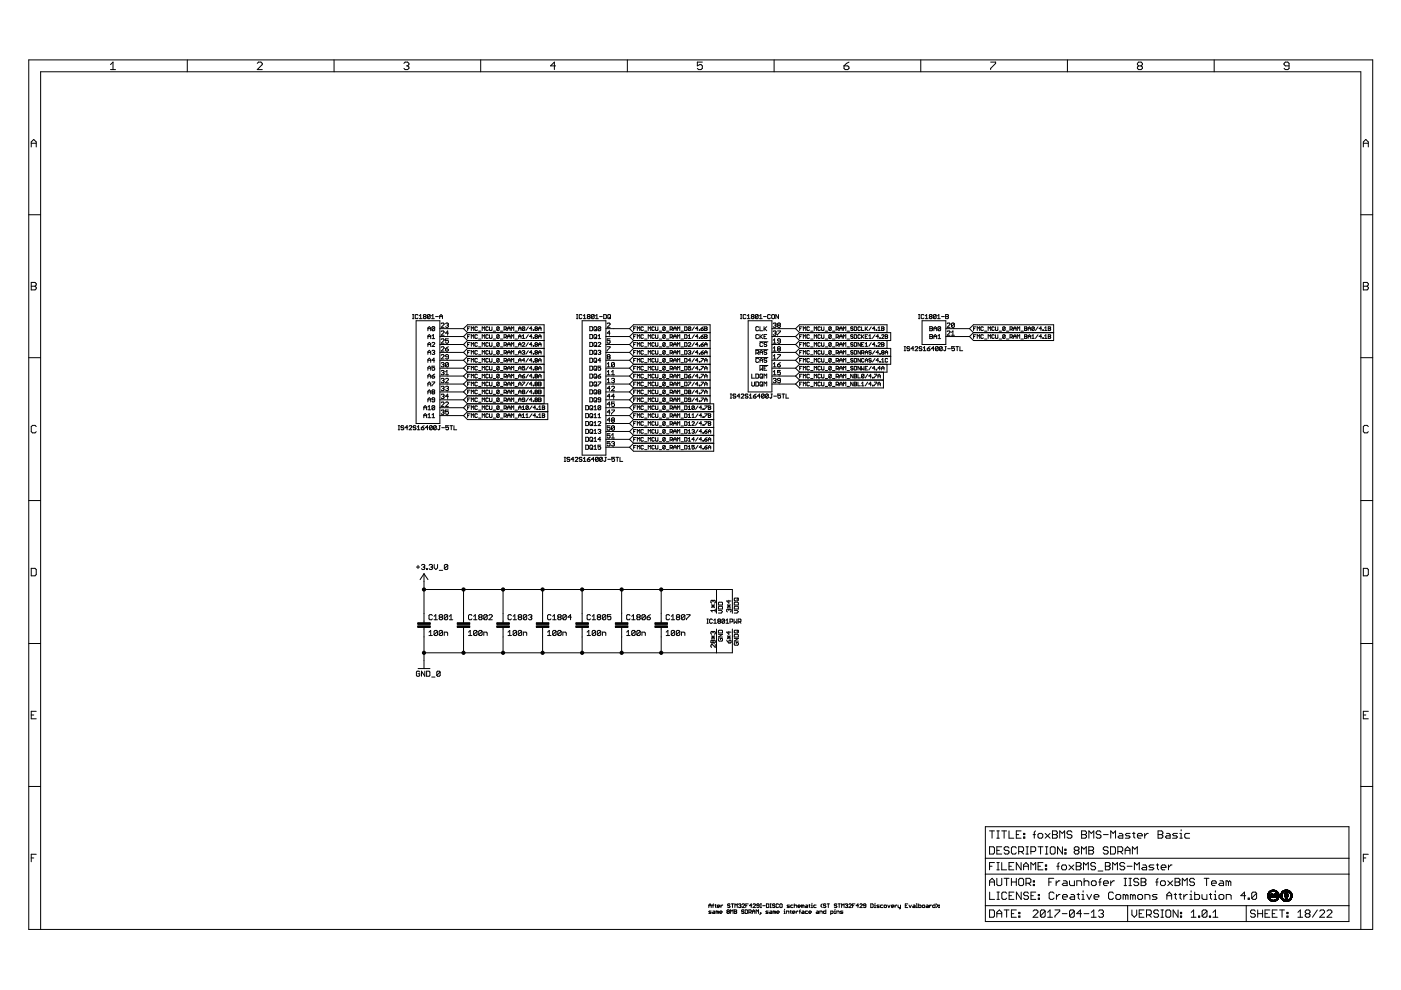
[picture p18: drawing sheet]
<svg xmlns="http://www.w3.org/2000/svg" width="297mm" height="210mm" viewBox="0 0 297 210" stroke-linecap="round" stroke-linejoin="round" font-family="sans-serif">
<g fill="none" stroke="#000" stroke-width=".21">
<path d="M6.1 12.7h284.9v184.4h-284.9zM23.4 13.7l.6-.5v1.6M23.4 14.8h1.1M39.7 12.7v2.5M54.5 13.4l.3-.2h.5l.3 .2v.3l-1.1 1.1h1.1M70.8 12.7v2.5M85.6 13.4l.3-.2h.5l.3 .2v.3l-.3 .3M86.2 14h.2M86.4 14l.3 .2v.3l-.3 .3h-.5l-.3-.3M101.9 12.7v2.5M117.8 14h-1.1l.8-.8v1.6M133 12.7v2.5"/>
<path d="M148.9 13.2h-1.1v.8l.6-.3h.2l.3 .3v.5l-.3 .3h-.5l-.3-.3M164.1 12.7v2.5M178.9 14h.8l.3 .2v.3l-.3 .3h-.5l-.3-.3zM180 13.2l-1.1 .8M195.2 12.7v2.5M210 13.2h1.1v.2l-1.1 1.1v.3M226.3 12.7v2.5M241.4 14l-.2 .2v.3l.2 .3h.5l.3-.3v-.3l-.3-.2M241.4 14l-.2-.3v-.3l.2-.2h.5l.3 .2v.3l-.3 .3M241.4 14h.5M257.4 12.7v2.5M273.3 14h-.8l-.3-.3v-.3l.3-.2h.5l.3 .2v1.1l-.3 .3h-.5l-.3-.3"/>
<path d="M6.6 31.2v-1.1l.6-.5 .5 .5v1.1M6.6 30.4h1.1M289.1 30.4h1M289.1 31.2v-1.1l.5-.5 .5 .5v1.1M6.1 45.5h2.5M6.6 59.9h.8l.3 .3v.2l-.3 .3 .3 .2v.3l-.3 .3h-.8zM288.5 45.5h2.5M289.1 59.9h.8l.2 .3v.2l-.2 .3 .2 .2v.3l-.2 .3h-.8zM6.1 75.8h2.5M6.6 60.7h.8M87.5 67.6h.3M87.5 66.7h.3"/>
<path d="M87.6 66.7v.9M88.2 68h5.1v21.8h-5.1zM88.6 66.8l-.1-.1-.5 .1v.6l.2 .2 .4-.2M88.9 67.6h.6M88.9 67l.3-.3v.9M89.9 67.1l-.1 .2 .1 .3 .4-.2-.1-.3M89.9 67.1l-.1-.1 .1-.3 .4 .1-.1 .3M89.9 67.1h.3M90.7 70.1v-.6l.3-.2 .3 .2v.6M90.7 71.8v-.6l.3-.3 .3 .3v.6M90.7 73.5v-.6l.3-.3 .3 .3v.6M90.7 75.1v-.5l.3-.3 .3 .3v.5"/>
<path d="M90.7 76.8v-.6l.3-.3 .3 .3v.6M90.7 78.5v-.6l.3-.3 .3 .3v.6M90.7 69.7h.6M90.7 71.4h.6M90.7 79.7h.6M90.7 78.1h.6M90.7 76.4h.6M90.7 74.7h.6M90.7 73h.6M91.2 66.8l-.1-.1-.5 .1v.6M91.2 66.8v.6l-.1 .2-.5-.2M91.2 66.8l-.6 .6"/>
<path d="M91.5 67.6h.6M91.5 67l.3-.3v.9M91.6 71.2l.3-.3v.9M91.6 72.7l.1-.1 .5 .1-.6 .8h.6M91.6 71.8h.6M91.6 79.7h.4l.2 .3-.5 .2zM91.6 74.4l.4-.1 .2 .1-.2 .3M91.9 74.7h.1M92 74.7l.2 .2-.2 .2-.4-.1M92.2 76.4h-.6l.4-.5v.9M92.2 77.6h-.6v.5l.3-.2 .3 .2-.2 .4-.4-.1M92.2 69.4l-.5-.1-.1 .1v.6"/>
<path d="M92.2 69.4v.6l-.2 .1-.4-.1M92.2 69.4l-.6 .6M92.2 79.3l-.6 .4M92.4 67.1h.5M93.2 67.6v-.6l.3-.3 .3 .3v.6M93.2 67.1h.6M93.3 69.7h5M93.3 71.4h5M93.3 79.7h5M93.3 78.1h5M93.3 76.4h5M93.3 74.7h5"/>
<path d="M93.3 73h5M93.5 68.6l.2-.1 .4 .1-.6 .8h.6M93.5 75.4l.2-.2h.3l.1 .2-.6 .7h.6M93.5 72l.2-.2 .4 .2-.6 .8h.6M93.5 73.7l.2-.2 .4 .2-.6 .7h.6M93.5 70.3l.2-.1 .4 .1-.6 .8h.6M93.5 78.7l.5-.2 .1 .2-.1 .3M93.5 77l.5-.1 .1 .1-.1 .3M93.8 77.3h.2M93.8 79h.2M94 77.3l.1 .2-.1 .3-.5-.2M94 79l.1 .2-.1 .3-.5-.2"/>
<path d="M94.5 68.6l.4-.1 .2 .1-.2 .3M94.5 74h.4l.2 .3-.5 .1zM94.5 79.5h.6M94.5 78.8l.3-.3v1M94.8 68.9h.1M94.9 68.9l.2 .2-.2 .3-.4-.1M95.1 70.6h-.6l.4-.4v.9M95.1 71.8h-.6v.5l.4-.1 .2 .4-.2 .2-.4-.2M95.1 75.6h-.5l-.1-.1 .1-.3 .5 .2v.6l-.2 .1-.4-.1M95.1 77v.6l-.2 .2-.4-.2M95.1 77l-.5-.1-.1 .1v.6M95.1 73.5l-.6 .5"/>
<path d="M95.1 77l-.6 .6M98.3 78.1l.8 .8M98.3 79.7l.8 .9M98.3 69.7l.8 .8M98.3 69.7l.8-.8h16.3v16.7M98.3 76.4l.8 .8M98.3 74.7l.8 .8M98.3 73l.8 .9M98.3 71.4l.8 .8M99.1 72.2l-.8 .8M99.1 70.5h16.3M99.1 72.2h16.3"/>
<path d="M99.1 78.9l-.8 .8M99.1 78.9h16.3M99.1 77.2l-.8 .9M99.1 77.2h16.3M99.1 75.5l-.8 .9M99.1 75.5h16.3M99.1 73.9l-.8 .8M99.1 73.9h16.3M99.1 70.5l-.8 .9M99.1 69.7h.3M99.1 71.4h.3M99.1 79.7h.3"/>
<path d="M99.1 78.1h.3M99.1 76.4h.3M99.1 74.7h.3M99.1 73h.3M99.7 69.3h-.6v.8M99.7 71h-.6v.8M99.7 72.6h-.6v.8M99.7 74.3h-.6v.8M99.7 76h-.6v.8M99.7 77.7h-.6v.7M99.7 79.4h-.6v.7M99.9 78.4v-.7l.3 .2 .2-.2v.7"/>
<path d="M99.9 75.1v-.8l.3 .3 .2-.3v.8M99.9 76.8v-.8l.3 .3 .2-.3v.8M99.9 70.1v-.8l.3 .3 .2-.3v.8M99.9 71.8v-.8l.3 .2 .2-.2v.8M99.9 73.4v-.8l.3 .3 .2-.3v.8M101.2 76.1l-.1-.1-.4 .1 .1 .7 .4-.2M101.2 74.5l-.1-.2-.4 .2 .1 .6 .4-.1M101.2 71.1l-.1-.1-.4 .1 .1 .7 .4-.2M101.2 77.8l-.1-.1-.4 .1 .1 .6 .4-.1M101.2 79.5l-.1-.1-.4 .1v.5l.1 .1 .4-.1M101.2 69.4l-.1-.1-.4 .1 .1 .7 .4-.2M101.2 72.8l-.1-.2-.4 .2 .1 .6 .4-.1"/>
<path d="M101.5 78.6h.5M101.5 70.2h.5M101.5 71.9h.5M101.5 76.9h.5M101.5 75.2h.5M101.5 73.6h.5M102.2 73.4v-.8l.3 .3 .3-.3v.8M102.2 70.1v-.8l.3 .3 .3-.3v.8M102.2 71.8v-.8l.3 .2 .3-.2v.8M102.2 75.1v-.8l.3 .3 .3-.3v.8M102.2 76.8v-.8l.3 .3 .3-.3v.8M102.2 78.4v-.7l.3 .2 .3-.2v.7"/>
<path d="M103.5 76.1l-.1-.1-.4 .1 .1 .7 .4-.2M103.5 74.5l-.1-.2-.4 .2 .1 .6 .4-.1M103.5 77.8l-.1-.1-.4 .1 .1 .6 .4-.1M103.5 69.4l-.1-.1-.4 .1 .1 .7 .4-.2M103.5 71.1l-.1-.1-.4 .1v.5l.1 .2 .4-.2M103.5 72.8l-.1-.2-.4 .2 .1 .6 .4-.1M103.5 79.5l-.1-.1-.4 .1v.5l.1 .1 .4-.1M103.8 69.3l.1 .8 .4-.2v-.6M103.8 79.4l.1 .7 .4-.1v-.6M103.8 71l.1 .8 .4-.2v-.6M103.8 72.6l.1 .8 .4-.1v-.7M103.8 74.3l.1 .8 .4-.1v-.7"/>
<path d="M103.8 76l.1 .8 .4-.2v-.6M103.8 77.7l.1 .7 .4-.1v-.6M104.6 78.6h.5M104.6 70.2h.5M104.6 71.9h.5M104.6 76.9h.5M104.6 75.2h.5M104.6 73.6h.5M105.8 72.8v.5l-.1 .1-.4-.1M105.8 76.1l-.3-.1-.2 .6M105.8 69.4l-.1-.1-.4 .1v.5M105.8 69.4l-.1 .7-.4-.2"/>
<path d="M105.8 71.1l-.1-.1-.4 .1v.5M105.8 71.1v.5l-.1 .2-.4-.2M105.8 72.8l-.3-.2-.2 .7M105.8 74.5l-.3-.2-.2 .7M105.8 77.8l-.3-.1-.2 .6M105.8 79.5l-.1-.1-.4 .1v.5M105.8 74.5v.5l-.1 .1-.4-.1M105.8 76.1v.5l-.1 .2-.4-.2M105.8 77.8v.5l-.1 .1-.4-.1M105.8 79.5v.5l-.1 .1-.4-.1M105.8 79.5l-.5 .5M105.8 77.8l-.5 .5"/>
<path d="M105.8 76.1l-.5 .5M105.8 74.5l-.5 .5M105.8 72.8l-.5 .5M105.8 71.1l-.5 .5M105.8 69.4l-.5 .5M106.1 78.6h.5M106.1 70.2h.5M106.1 71.9h.5M106.1 76.9h.5M106.1 75.2h.5M106.1 73.6h.5M106.9 69.8h.4l.1-.4-.5-.1v.8"/>
<path d="M106.9 71.5h.4l.1-.1-.1-.4h-.4v.8M106.9 73.2l.5-.2-.1-.4h-.4v.8M106.9 74.8l.5-.1-.1-.4h-.4v.8M106.9 76.5l.5-.1-.1-.4h-.4v.8M106.9 78.2l.5-.1-.1-.4h-.4v.7M106.9 79.9l.5-.2-.1-.3h-.4v.7M107.1 79.9l.3 .2M107.1 78.2l.3 .2M107.1 76.5l.3 .3M107.1 74.8l.3 .3M107.1 73.2l.3 .2M107.1 71.5l.3 .3"/>
<path d="M107.1 69.8l.3 .3M107.6 78.4v-.5l.3-.2 .3 .2v.5M107.6 71.8v-.6l.3-.2 .3 .2v.6M107.6 69.7h.6M107.6 71.4h.6M107.6 70.1v-.5l.3-.3 .3 .3v.5M107.6 73.4v-.5l.3-.3 .3 .3v.5M107.6 75.1v-.5l.3-.3 .3 .3v.5M107.6 76.8v-.5l.3-.3 .3 .3v.5M107.6 79.7h.6M107.6 78.1h.6M107.6 76.4h.6"/>
<path d="M107.6 74.7h.6M107.6 73h.6M108.4 70.1v-.8l.3 .3 .2-.3v.8M108.4 71.8v-.8l.3 .2 .2-.2v.8M108.4 73.4v-.8l.3 .3 .2-.3v.8M108.4 75.1v-.8l.3 .3 .2-.3v.8M108.4 76.8v-.8l.3 .3 .2-.3v.8M108.4 78.4v-.7l.3 .2 .2-.2v.7M109.2 78.6h.5M109.2 70.2h.5M109.2 71.9h.5M109.2 76.9h.5"/>
<path d="M109.2 75.2h.5M109.2 73.6h.5M110 69.7h.5M110 71.4h.5M110 70.1v-.5l.2-.3 .3 .3v.5M110 71.8v-.6l.2-.2 .3 .2v.6M110 73.4v-.5l.2-.3 .3 .3v.5M110 75.1v-.5l.2-.3 .3 .3v.5M110 76.8v-.5l.2-.3 .3 .3v.5M110 78.4v-.5l.2-.2 .3 .2v.5M110 79.7h.5M110 78.1h.5"/>
<path d="M110 76.4h.5M110 74.7h.5M110 73h.5M110.7 71.8h.6M110.7 71.2l.3-.2v.8M110.7 74.5l.4-.2 .2 .2-.2 .2M110.7 72.8l.1-.2 .5 .2-.6 .6h.6M110.7 79.7h.4l.2 .3-.5 .1zM111 74.7h.1M111.1 74.7l.2 .1-.2 .3-.4-.1M111.3 69.4l-.2 .7-.4-.2M111.3 69.4l-.5-.1-.1 .6"/>
<path d="M111.3 77.7h-.6v.4l.3-.2 .3 .2-.2 .3-.4-.1M111.3 79.4l-.6 .3M111.3 76.4h-.6l.4-.4v.8M111.3 69.4l-.6 .5M112 79.4l-.5 .7M112 77.7l-.5 .7M112 76l-.5 .8M112 74.3l-.5 .8M112 72.6l-.5 .8M112 71l-.5 .8M112 69.3l-.5 .8M112.8 69.7h-.5l.3-.4v.8"/>
<path d="M112.8 71.4h-.5l.3-.4v.8M112.8 78.1h-.5l.3-.4v.7M112.8 73h-.5l.3-.4v.8M112.8 74.7h-.5l.3-.4v.8M112.8 76.4h-.5l.3-.4v.8M112.8 79.7h-.5l.3-.3v.7M113.1 69.9l.1 .2zM113.1 71.6l.1 .2zM113.1 73.3l.1 .1zM113.1 75l.1 .1zM113.1 76.6l.1 .2zM113.1 78.3l.1 .1z"/>
<path d="M113.6 69.7l-.2-.1 .2-.3 .3 .1-.1 .3M113.6 76.4l-.2 .1 .2 .3 .3-.2-.1-.2M113.6 71.4l-.2 .1 .2 .3 .3-.2-.1-.2M113.6 73l-.2 .2 .2 .2 .3-.1-.1-.3M113.6 69.7l-.2 .1 .2 .3 .3-.2-.1-.2M113.6 69.7h.2M113.6 71.4l-.2-.2 .2-.2 .3 .1-.1 .3M113.6 71.4h.2M113.6 74.7l-.2-.1 .2-.3 .3 .2-.1 .2M113.6 73l-.2-.1 .2-.3 .3 .2-.1 .2M113.6 74.7l-.2 .1 .2 .3 .3-.1-.1-.3M113.6 76.4l-.2-.1 .2-.3 .3 .1-.1 .3"/>
<path d="M113.6 78.1l-.2-.2 .2-.2 .3 .1-.1 .3M113.6 78.1l-.2 .1 .2 .2 .3-.1-.1-.2M113.6 79.7l-.2-.1 .2-.2 .3 .1-.1 .2M113.6 79.7l-.2 .2 .2 .2 .3-.1-.1-.3M113.6 79.7h.2M113.6 78.1h.2M113.6 76.4h.2M113.6 74.7h.2M113.6 73h.2M114.2 70.1v-.5l.3-.3 .2 .3v.5M114.2 69.7h.5M114.2 71.4h.5"/>
<path d="M114.2 71.8v-.6l.3-.2 .2 .2v.6M114.2 73.4v-.5l.3-.3 .2 .3v.5M114.2 75.1v-.5l.3-.3 .2 .3v.5M114.2 76.8v-.5l.3-.3 .2 .3v.5M114.2 78.4v-.5l.3-.2 .2 .2v.5M114.2 79.7h.5M114.2 78.1h.5M114.2 76.4h.5M114.2 74.7h.5M114.2 73h.5M122.2 67.6h.3M122.2 66.7h.3"/>
<path d="M122.4 66.7v.9M123.4 66.8l-.2-.1-.4 .1v.6l.2 .2 .4-.2M123.4 68h5.1v28.5h-5.1zM123.7 67l.3-.3v.9M123.7 67.6h.5M124.7 67.1l-.2-.1 .2-.3 .4 .1-.1 .3M124.7 67.1l-.2 .2 .2 .3 .4-.2-.1-.3M124.7 67.1h.3M125.1 72.6h.4l.1 .1v.6l-.1 .2h-.4zM125.1 74.3h.4l.1 .1v.6l-.1 .1h-.4zM125.1 70.9h.4l.1 .2v.5l-.1 .2h-.4zM125.1 79.3h.4l.1 .2v.5l-.1 .2h-.4z"/>
<path d="M125.1 75.9h.4l.1 .2v.6l-.1 .1h-.4zM125.1 69.3h.4l.1 .1v.6l-.1 .1h-.4zM125.1 77.6l.5 .2v.6l-.1 .1h-.4zM125.9 72.7l.2-.1 .4 .1-.1 .8-.5-.2zM125.9 77.8l.2-.2 .4 .2-.1 .7-.5-.1zM126 66.8v.6l-.2 .2-.4-.2M126 66.8l-.2-.1-.4 .1v.6M126 66.8l-.6 .6M126.1 69.3l.4 .1-.1 .7-.5-.1v-.6zM126.1 70.9l.4 .2-.1 .7-.5-.2v-.5zM126.1 74.3l.4 .1-.1 .7-.5-.1v-.6zM126.1 75.9l.4 .2-.1 .7-.5-.1v-.6z"/>
<path d="M126.1 79.3l.4 .2-.1 .7-.5-.2v-.5zM126.2 74.9l.3 .2M126.2 69.8l.3 .3M126.2 71.5l.3 .3M126.2 73.2l.3 .3M126.2 76.5l.3 .3M126.2 78.2l.3 .3M126.2 79.9l.3 .3M126.3 67.6h.6M126.3 67l.3-.3v.9M126.8 72.7l.1-.1 .5 .1-.6 .8h.6M126.8 74.4l.4-.1 .2 .1-.2 .3"/>
<path d="M126.8 79.7h.4l.2 .3-.5 .2zM126.8 71.2l.3-.3v.9M126.8 71.8h.6M127.1 74.7h.1M127.1 67.1h.6M127.2 74.7l.2 .2-.2 .2-.4-.1M127.4 69.4v.6l-.2 .1-.4-.1M127.4 77.6h-.6v.5l.3-.2 .3 .2-.2 .4-.4-.1M127.4 69.4l-.5-.1-.1 .1v.6M127.4 76.4h-.6l.4-.5v.9M127.4 69.4l-.6 .6M127.4 79.3l-.6 .4"/>
<path d="M128 66.7l.6 .1v.6l-.2 .2h-.4zM128.5 69.7h5M128.5 71.4h5M128.5 79.7h5M128.5 78.1h5M128.5 76.4h5M128.5 74.7h5M128.5 73h5M128.7 73.5h.6l-.6 .9M128.7 77.8h.6M128.7 68.6l.2-.1 .4 .1-.6 .8h.6M128.7 79.5h.6"/>
<path d="M128.7 77.2l.3-.3v.9M128.7 78.8l.3-.3v1M128.9 75.6l-.2 .2 .2 .3 .4-.1-.1-.4M128.9 75.6l-.2-.1 .2-.3h.3l.1 .2-.1 .2M128.9 75.6h.3M129 66.7l.4 .1v.6l-.1 .2-.4-.2zM129.1 67.3l.3 .3M129.3 71.8h-.6v.5l.5-.1 .1 .4-.1 .2h-.3l-.2-.2M129.3 70.6h-.6l.5-.4v.9M129.6 79.5h.7M129.6 78.8l.4-.3v1M130.3 77v.6l-.2 .2-.5-.2"/>
<path d="M130.3 77l-.2-.1-.5 .1v.6M130.3 77l-.7 .6M133.5 78.1l.8 .8M133.5 76.4l.8 .8M133.5 69.7l.8-.8h16.3v16.7M133.5 79.7l.8 .9M133.5 74.7l.8 .8M133.5 73l.8 .9M133.5 71.4l.8 .8M133.5 69.7l.8 .8M134.3 70.5h16.3M134.3 72.2h16.3"/>
<path d="M134.3 78.9h16.3M134.3 77.2h16.3M134.3 75.5h16.3M134.3 73.9h16.3M134.3 78.9l-.8 .8M134.3 77.2l-.8 .9M134.3 75.5l-.8 .9M134.3 73.9l-.8 .8M134.3 72.2l-.8 .8M134.3 70.5l-.8 .9M134.3 69.7h.3M134.3 71.4h.3"/>
<path d="M134.3 79.7h.3M134.3 78.1h.3M134.3 76.4h.3M134.3 74.7h.3M134.3 73h.3M134.9 69.3h-.6v.8M134.9 71h-.6v.8M134.9 72.6h-.6v.8M134.9 74.3h-.6v.8M134.9 76h-.6v.8M134.9 77.7h-.6v.7M134.9 79.4h-.6v.7"/>
<path d="M135.1 70.1v-.8l.3 .3 .2-.3v.8M135.1 71.8v-.8l.3 .2 .2-.2v.8M135.1 73.4v-.8l.3 .3 .2-.3v.8M135.1 75.1v-.8l.3 .3 .2-.3v.8M135.1 76.8v-.8l.3 .3 .2-.3v.8M135.1 78.4v-.7l.3 .2 .2-.2v.7M136.4 69.4l-.1-.1-.4 .1 .1 .7 .4-.2M136.4 77.8l-.1-.1-.4 .1 .1 .6 .4-.1M136.4 71.1l-.1-.1-.4 .1v.5l.1 .2 .4-.2M136.4 72.8l-.1-.2-.4 .2 .1 .6 .4-.1M136.4 74.5l-.1-.2-.4 .2 .1 .6 .4-.1M136.4 76.1l-.1-.1-.4 .1 .1 .7 .4-.2"/>
<path d="M136.4 79.5l-.1-.1-.4 .1v.5l.1 .1 .4-.1M136.7 78.6h.5M136.7 70.2h.5M136.7 71.9h.5M136.7 76.9h.5M136.7 75.2h.5M136.7 73.6h.5M137.4 70.1v-.8l.3 .3 .3-.3v.8M137.4 71.8v-.8l.3 .2 .3-.2v.8M137.4 73.4v-.8l.3 .3 .3-.3v.8M137.4 75.1v-.8l.3 .3 .3-.3v.8M137.4 76.8v-.8l.3 .3 .3-.3v.8"/>
<path d="M137.4 78.4v-.7l.3 .2 .3-.2v.7M138.7 74.5l-.1-.2-.4 .2 .1 .6 .4-.1M138.7 69.4l-.1-.1-.4 .1 .1 .7 .4-.2M138.7 71.1l-.1-.1-.4 .1v.5l.1 .2 .4-.2M138.7 72.8l-.1-.2-.4 .2 .1 .6 .4-.1M138.7 76.1l-.1-.1-.4 .1 .1 .7 .4-.2M138.7 77.8l-.1-.1-.4 .1 .1 .6 .4-.1M138.7 79.5l-.1-.1-.4 .1v.5l.1 .1 .4-.1M139 72.6l.1 .8 .4-.1v-.7M139 74.3l.1 .8 .4-.1v-.7M139 77.7l.1 .7 .4-.1v-.6M139 69.3l.1 .8 .4-.2v-.6"/>
<path d="M139 71l.1 .8 .4-.2v-.6M139 76l.1 .8 .4-.2v-.6M139 79.4l.1 .7 .4-.1v-.6M139.8 78.6h.5M139.8 70.2h.5M139.8 71.9h.5M139.8 76.9h.5M139.8 75.2h.5M139.8 73.6h.5M141 79.5v.5l-.1 .1-.4-.1M141 69.4l-.1-.1-.4 .1v.5M141 71.1l-.1-.1-.4 .1v.5"/>
<path d="M141 72.8l-.3-.2-.2 .7M141 74.5l-.3-.2-.2 .7M141 76.1l-.3-.1-.2 .6M141 77.8l-.3-.1-.2 .6M141 79.5l-.1-.1-.4 .1v.5M141 69.4l-.1 .7-.4-.2M141 71.1v.5l-.1 .2-.4-.2M141 72.8v.5l-.1 .1-.4-.1M141 74.5v.5l-.1 .1-.4-.1M141 76.1v.5l-.1 .2-.4-.2M141 77.8v.5l-.1 .1-.4-.1M141 79.5l-.5 .5"/>
<path d="M141 77.8l-.5 .5M141 76.1l-.5 .5M141 74.5l-.5 .5M141 72.8l-.5 .5M141 71.1l-.5 .5M141 69.4l-.5 .5M141.3 78.6h.5M141.3 70.2h.5M141.3 71.9h.5M141.3 76.9h.5M141.3 75.2h.5M141.3 73.6h.5"/>
<path d="M142.1 71.5h.4l.1-.1-.1-.4h-.4v.8M142.1 69.8h.4l.1-.4-.5-.1v.8M142.1 73.2l.5-.2-.1-.4h-.4v.8M142.1 74.8l.5-.1-.1-.4h-.4v.8M142.1 76.5l.5-.1-.1-.4h-.4v.8M142.1 78.2l.5-.1-.1-.4h-.4v.7M142.1 79.9l.5-.2-.1-.3h-.4v.7M142.3 78.2l.3 .2M142.3 79.9l.3 .2M142.3 76.5l.3 .3M142.3 74.8l.3 .3M142.3 73.2l.3 .2"/>
<path d="M142.3 71.5l.3 .3M142.3 69.8l.3 .3M142.8 70.1v-.5l.3-.3 .3 .3v.5M142.8 71.8v-.6l.3-.2 .3 .2v.6M142.8 73.4v-.5l.3-.3 .3 .3v.5M142.8 75.1v-.5l.3-.3 .3 .3v.5M142.8 76.8v-.5l.3-.3 .3 .3v.5M142.8 78.4v-.5l.3-.2 .3 .2v.5M142.8 69.7h.6M142.8 71.4h.6M142.8 79.7h.6M142.8 78.1h.6"/>
<path d="M142.8 76.4h.6M142.8 74.7h.6M142.8 73h.6M143.6 70.1v-.8l.3 .3 .2-.3v.8M143.6 71.8v-.8l.3 .2 .2-.2v.8M143.6 73.4v-.8l.3 .3 .2-.3v.8M143.6 75.1v-.8l.3 .3 .2-.3v.8M143.6 76.8v-.8l.3 .3 .2-.3v.8M143.6 78.4v-.7l.3 .2 .2-.2v.7M144.4 78.6h.5M144.4 70.2h.5M144.4 71.9h.5"/>
<path d="M144.4 76.9h.5M144.4 75.2h.5M144.4 73.6h.5M145.2 69.3l.5 .1-.2 .7h-.3zM145.2 71l.5 .1-.2 .7h-.3zM145.2 72.6h.3l.2 .2-.2 .6h-.3zM145.2 74.3l.5 .2-.2 .6h-.3zM145.2 76l.5 .1-.2 .7h-.3zM145.2 77.7l.5 .1-.2 .6h-.3zM145.2 79.4l.5 .1-.2 .6h-.3zM145.9 72.8l.1-.2 .5 .2-.6 .6h.6M145.9 71.2l.3-.2v.8"/>
<path d="M145.9 74.5l.4-.2 .2 .2-.2 .2M145.9 79.7h.4l.2 .3-.5 .1zM145.9 71.8h.6M146.2 74.7h.1M146.3 74.7l.2 .1-.2 .3-.4-.1M146.5 76.4h-.6l.4-.4v.8M146.5 69.4v.5l-.2 .2-.4-.2M146.5 77.7h-.6v.4l.3-.2 .3 .2-.2 .3-.4-.1M146.5 69.4l-.5-.1-.1 .6M146.5 79.4l-.6 .3M146.5 69.4l-.6 .5M147.2 79.4l-.5 .7"/>
<path d="M147.2 77.7l-.5 .7M147.2 76l-.5 .8M147.2 74.3l-.5 .8M147.2 72.6l-.5 .8M147.2 71l-.5 .8M147.2 69.3l-.5 .8M148 78.1h-.5l.3-.4v.7M148 79.7h-.5l.3-.3v.7M148 69.7h-.5l.3-.4v.8M148 71.4h-.5l.3-.4v.8M148 73h-.5l.3-.4v.8M148 74.7h-.5l.3-.4v.8"/>
<path d="M148 76.4h-.5l.3-.4v.8M148.3 69.9l.1 .2zM148.3 71.6l.1 .2zM148.3 73.3l.1 .1zM148.3 75l.1 .1zM148.3 76.6l.1 .2zM148.3 78.3l.1 .1zM148.6 77.7h.5l-.5 .7M148.6 74.7h.4l.1 .3-.3 .1zM148.6 69.7h.4l.1 .2-.3 .2zM148.6 71.4h.4l.1 .2-.3 .2zM148.6 73h.4l.1 .3-.3 .1z"/>
<path d="M148.6 76h.5l-.5 .8M148.6 79.4h.5l-.5 .7M149.1 74.3l-.5 .4M149.1 71l-.5 .4M149.1 69.3l-.5 .4M149.1 72.6l-.5 .4M149.4 78.4v-.5l.2-.2 .3 .2v.5M149.4 75.1v-.5l.2-.3 .3 .3v.5M149.4 69.3l.5 .1-.1 .7h-.4zM149.4 71l.5 .1-.1 .7h-.4zM149.4 73.4v-.5l.2-.3 .3 .3v.5M149.4 76.8v-.5l.2-.3 .3 .3v.5"/>
<path d="M149.4 69.7h.4M149.4 71.4h.4M149.4 79.7h.5M149.4 78.1h.5M149.4 76.4h.5M149.4 74.7h.5M149.4 73h.5M157 67.6h.3M157 66.7h.3M157.1 66.7v.9M158.2 66.8l-.2-.1-.4 .1v.6l.1 .2 .5-.2M158.4 67.6h.6"/>
<path d="M158.4 67l.3-.3v.9M158.6 68h5.1v15.1h-5.1zM159.4 79.3v.9h.6M159.4 67.1l-.1 .2 .1 .3 .5-.2-.2-.3M159.4 67.1l-.1-.1 .1-.3 .5 .1-.2 .3M159.4 67.1h.3M160.2 74.1h2.6M160.2 75.8h2.6M160.3 79.3h.4l.1 .2v.5l-.1 .2h-.4zM160.3 74.9h.4l.1-.5-.1-.1h-.4v.8M160.5 74.9l.3 .2M160.7 66.8v.6l-.1 .2-.4-.2"/>
<path d="M160.7 66.8l-.1-.1-.4 .1v.6M160.7 66.8l-.5 .6M160.8 71.1l-.1-.2-.4 .2v.5l.1 .2 .4-.2M160.8 76.1l-.1-.2-.4 .2v.6l.1 .1 .4-.1M160.8 69.4l-.1-.1-.4 .1v.6l.1 .1 .4-.1M161 67l.3-.3v.9M161 67.6h.6M161.1 72.5h1.7M161.1 77.5h1.7M161.1 75.1v-.5l.3-.3 .3 .3v.5M161.1 77.6v.9l.3-.3 .3 .3v-.9M161.1 79.5l.2-.2 .4 .2-.1 .7-.5-.2z"/>
<path d="M161.1 76.8v-.6l.3-.3 .3 .3v.6M161.1 76.4h.6M161.1 74.7h.6M161.1 69.3v.8h.6M161.1 70.9v.9M161.3 71.4l.4 .4M161.4 79.9l.3 .3M161.7 72.7l-.1-.1-.5 .1v.6l.2 .2 .4-.2M161.7 70.9l-.6 .6M161.9 67.1h.6M162 71.4h.3M162 78.1h.3"/>
<path d="M162 69.3v.8M162.1 69.7l.5 .4M162.6 72.7l-.5-.1-.1 .3 .4 .1 .2 .3-.2 .2-.4-.2M162.6 74.4l-.2-.1-.4 .1 .1 .3 .5 .2-.2 .2-.4-.1M162.6 70.9h-.6v.9h.6M162.6 76.1l-.2-.2-.4 .2 .1 .3 .5 .1-.2 .3-.4-.1M162.6 69.3l-.6 .5M162.6 77.6h-.6v.9h.6M163.3 66.8l-.1-.1-.4 .1v.6l.1 .2 .4-.2M163.6 66.8l.2-.1 .4 .1v.6l-.1 .2-.5-.2zM163.7 69.7h5M163.7 71.4h5"/>
<path d="M163.7 79.7h5M163.7 78.1h5M163.7 76.4h5M163.7 74.7h5M163.7 73h5M163.9 70.3l.5-.1 .1 .1-.1 .3M163.9 75.5l.3-.3v.9M163.9 72.2l.3-.4v1M163.9 73.8l.3-.3v.9M163.9 77.2l.3-.3v.9M163.9 78.8l.3-.3v1M163.9 76.1h.6"/>
<path d="M163.9 72.8h.6M163.9 74.4h.6M163.9 77.8h.6M163.9 68.6l.5-.1 .1 .1-.1 .3M163.9 79.5h.6M164.2 70.6h.2M164.2 68.9h.2M164.4 68.9l.1 .2-.1 .3-.5-.1M164.4 70.6l.1 .2-.1 .3-.5-.2M164.8 75.2h.7l-.7 .9M164.8 70.2h.7l-.7 .9M164.8 77.3h.5l.2 .3-.5 .2-.2-.2z"/>
<path d="M165 68.9l-.2-.1 .2-.3 .5 .1-.2 .3M165 68.9l-.2 .2 .2 .3 .5-.1-.2-.4M165 74l-.2-.2 .2-.3 .5 .2-.2 .3M165 74l-.2 .1 .2 .3 .5-.1-.2-.3M165 74h.3M165 68.9h.3M165.1 66.7v.9l-.6-.9v.9M165.5 72.3l-.7-.1 .2-.4 .5 .2v.6l-.2 .2-.5-.2M165.5 78.5h-.7v.5l.4-.2 .3 .2-.2 .5-.5-.2M165.5 76.9l-.7 .4M168.7 76.4l.8 .8M168.7 69.7l.8-.8h18.6v1.6"/>
<path d="M168.7 69.7l.8 .8M168.7 71.4l.8 .8M168.7 73l.8 .9M168.7 74.7l.8 .8M168.7 78.1l.8 .8M168.7 79.7l.8 .9M169.5 72.2l-.8 .8M169.5 73.9l-.8 .8M169.5 75.5l-.8 .9M169.5 70.5h19.3v1.7h-19.3M169.5 70.5l-.8 .9M169.5 73.9h19.3v3.3h-19.3"/>
<path d="M169.5 75.5h19.3M169.5 77.2l-.8 .9M169.5 78.9l-.8 .8M169.5 69.7h.3M169.5 71.4h.3M169.5 79.7h.3M169.5 78.1h.3M169.5 76.4h.3M169.5 74.7h.3M169.5 73h.3M170.1 69.3h-.6v.8M170.1 71h-.6v.8"/>
<path d="M170.1 72.6h-.6v.8M170.1 74.3h-.6v.8M170.1 76h-.6v.8M170.1 77.7h-.6v.7M170.1 79.4h-.6v.7M170.3 75.1v-.8l.3 .3 .2-.3v.8M170.3 70.1v-.8l.3 .3 .2-.3v.8M170.3 71.8v-.8l.3 .2 .2-.2v.8M170.3 73.4v-.8l.3 .3 .2-.3v.8M170.3 76.8v-.8l.3 .3 .2-.3v.8M170.3 78.4v-.7l.3 .2 .2-.2v.7M171.6 69.4l-.1-.1-.4 .1 .1 .7 .4-.2"/>
<path d="M171.6 71.1l-.1-.1-.4 .1 .1 .7 .4-.2M171.6 74.5l-.1-.2-.4 .2 .1 .6 .4-.1M171.6 76.1l-.1-.1-.4 .1 .1 .7 .4-.2M171.6 77.8l-.1-.1-.4 .1 .1 .6 .4-.1M171.6 72.8l-.1-.2-.4 .2 .1 .6 .4-.1M171.6 79.5l-.1-.1-.4 .1v.5l.1 .1 .4-.1M171.9 78.6h.5M171.9 70.2h.5M171.9 71.9h.5M171.9 76.9h.5M171.9 75.2h.5M171.9 73.6h.5"/>
<path d="M172.6 70.1v-.8l.3 .3 .2-.3v.8M172.6 71.8v-.8l.3 .2 .2-.2v.8M172.6 73.4v-.8l.3 .3 .2-.3v.8M172.6 75.1v-.8l.3 .3 .2-.3v.8M172.6 76.8v-.8l.3 .3 .2-.3v.8M172.6 78.4v-.7l.3 .2 .2-.2v.7M173.9 69.4l-.1-.1-.4 .1 .1 .7 .4-.2M173.9 74.5l-.1-.2-.4 .2v.5l.1 .1 .4-.1M173.9 71.1l-.1-.1-.4 .1v.5l.1 .2 .4-.2M173.9 77.8l-.1-.1-.4 .1v.5l.1 .1 .4-.1M173.9 72.8l-.1-.2-.4 .2v.5l.1 .1 .4-.1M173.9 76.1l-.1-.1-.4 .1v.5l.1 .2 .4-.2"/>
<path d="M173.9 79.5l-.1-.1-.4 .1v.5l.1 .1 .4-.1M174.2 72.6l.1 .8 .4-.1v-.7M174.2 69.3l.1 .8 .4-.2v-.6M174.2 71l.1 .8 .4-.2v-.6M174.2 74.3l.1 .8 .4-.1v-.7M174.2 76l.1 .8 .4-.2v-.6M174.2 77.7l.1 .7 .4-.1v-.6M174.2 79.4l.1 .7 .4-.1v-.6M175 78.6h.5M175 70.2h.5M175 71.9h.5M175 76.9h.5"/>
<path d="M175 75.2h.5M175 73.6h.5M176.2 69.4l-.3-.1-.2 .6M176.2 71.1v.5l-.1 .2-.4-.2M176.2 74.5l-.3-.2-.2 .7M176.2 76.1l-.3-.1-.2 .6M176.2 77.8v.5l-.1 .1-.4-.1M176.2 71.1l-.1-.1-.4 .1v.5M176.2 72.8l-.3-.2-.2 .7M176.2 77.8l-.3-.1-.2 .6M176.2 79.5l-.1-.1-.4 .1v.5M176.2 69.4l-.1 .7-.4-.2"/>
<path d="M176.2 72.8v.5l-.1 .1-.4-.1M176.2 74.5v.5l-.1 .1-.4-.1M176.2 76.1v.5l-.1 .2-.4-.2M176.2 79.5v.5l-.1 .1-.4-.1M176.2 69.4l-.5 .5M176.2 71.1l-.5 .5M176.2 77.8l-.5 .5M176.2 72.8l-.5 .5M176.2 74.5l-.5 .5M176.2 76.1l-.5 .5M176.2 79.5l-.5 .5M176.5 78.6h.5"/>
<path d="M176.5 70.2h.5M176.5 71.9h.5M176.5 76.9h.5M176.5 75.2h.5M176.5 73.6h.5M177.3 76.5h.4l.1-.4-.5-.1v.8M177.3 69.8h.4l.1-.4-.5-.1v.8M177.3 71.5h.4l.1-.1-.1-.4h-.4v.8M177.3 73.2l.5-.2-.1-.4h-.4v.8M177.3 74.8h.4l.1-.3-.5-.2v.8M177.3 78.2h.4l.1-.4-.5-.1v.7M177.3 79.9h.4l.1-.4-.5-.1v.7"/>
<path d="M177.5 76.5l.3 .3M177.5 69.8l.3 .3M177.5 71.5l.3 .3M177.5 73.2l.3 .2M177.5 74.8l.3 .3M177.5 78.2l.3 .2M177.5 79.9l.3 .2M178 70.1v-.5l.3-.3 .3 .3v.5M178 71.8v-.6l.3-.2 .3 .2v.6M178 73.4v-.5l.3-.3 .3 .3v.5M178 75.1v-.5l.3-.3 .3 .3v.5M178 76.8v-.5l.3-.3 .3 .3v.5"/>
<path d="M178 78.4v-.5l.3-.2 .3 .2v.5M178 69.7h.6M178 71.4h.6M178 79.7h.6M178 78.1h.6M178 76.4h.6M178 74.7h.6M178 73h.6M178.8 70.1v-.8l.3 .3 .2-.3v.8M178.8 71.8v-.8l.3 .2 .2-.2v.8M178.8 73.4v-.8l.3 .3 .2-.3v.8M178.8 75.1v-.8l.3 .3 .2-.3v.8"/>
<path d="M178.8 76.8v-.8l.3 .3 .2-.3v.8M178.8 78.4v-.7l.3 .2 .2-.2v.7M179.6 78.6h.5M179.6 70.2h.5M179.6 71.9h.5M179.6 76.9h.5M179.6 75.2h.5M179.6 73.6h.5M180.9 72.8l-.4-.2-.1 .3 .3 .1 .2 .3-.2 .1-.3-.1M180.9 77.8l-.4-.1-.1 .2 .3 .2 .2 .2-.2 .1-.3-.1M180.9 69.4l-.2-.1-.3 .1 .1 .3 .4 .1-.2 .3-.3-.2M180.9 71.1l-.2-.1-.3 .1 .1 .3 .4 .1-.2 .3-.3-.2"/>
<path d="M180.9 74.5l-.4-.2-.1 .3 .3 .1 .2 .3-.2 .1-.3-.1M180.9 76.1l-.4-.1-.1 .3 .3 .1 .2 .2-.2 .2-.3-.2M180.9 79.4v.7l-.5-.7v.7M181.1 79.4l.5 .1-.1 .6h-.4zM181.1 72.6h.4l.1 .2-.1 .6h-.4zM181.1 69.3l.5 .1-.1 .7h-.4zM181.1 71l.5 .1-.1 .7h-.4zM181.1 74.3l.5 .2-.1 .6h-.4zM181.1 76l.5 .1-.1 .7h-.4zM181.1 77.7l.5 .1-.1 .6h-.4zM181.1 79.7h.4M181.9 79.4v.7h.5"/>
<path d="M182.4 69.4l-.1-.1-.4 .1 .1 .7 .4-.2M182.4 71.1l-.1-.1-.4 .1v.5l.1 .2 .4-.2M182.4 72.6v.8l-.5-.8v.8M182.4 74.3v.8l-.5-.8v.8M182.4 76v.8l-.5-.8v.8M182.4 77.7v.7l-.5-.7v.7M182.7 74.8h.3l.2-.3-.5-.2v.8M182.7 69.3v.8h.5M182.7 71v.8M182.7 77.7v.7l.2-.2 .3 .2v-.7M182.7 73h.2M182.8 71.4l.4 .4"/>
<path d="M182.9 74.8l.3 .3M183.2 72.6h-.5v.8h.5M183.2 76.1l-.2-.1-.3 .1 .1 .7 .4-.2M183.2 79.5l-.2-.1-.3 .1v.5M183.2 71l-.5 .5M183.2 79.5v.5l-.2 .1-.3-.1M183.2 79.5l-.5 .5M183.5 69.3v.8M183.5 75.1v-.5l.2-.3 .3 .3v.5M183.5 76.8v-.5l.2-.3 .3 .3v.5M183.5 71.4h.2M183.5 78.1h.2"/>
<path d="M183.5 76.4h.5M183.5 74.7h.5M183.5 73.4h.5M183.5 72.9l.2-.3v.8M183.6 69.7l.4 .4M184 71h-.5v.8h.5M184 77.7h-.5v.7h.5M184 69.3l-.5 .5M184 79.4l-.5 .7M184.2 71.8h.5M184.2 71.2l.3-.2v.8M184.7 76.1l-.1-.1-.4 .1 .1 .3 .4 .1-.1 .3-.4-.2"/>
<path d="M184.7 79.7h-.5l.4-.3v.7M184.7 69.3l-.5 .8M184.7 74.5l-.1-.2-.4 .2 .1 .2 .4 .1-.1 .3-.4-.1M184.7 72.6l-.5 .8M184.7 77.7l-.5 .7M185.4 79.4h.5l-.5 .7M185.5 69.7h-.5l.4-.4v.8M185.5 73h-.5l.4-.4v.8M185.5 78.1h-.5l.4-.4v.7M185.5 71l-.5 .8M185.5 74.3l-.5 .8M185.5 76l-.5 .8"/>
<path d="M185.8 69.9l.1 .2zM185.8 73.3l.1 .1zM185.8 78.3l.1 .1zM186.1 72.8l.2-.2 .3 .2-.5 .6h.5M186.1 70.1h.5M186.1 69.6l.3-.3v.8M186.1 79.7h.5M186.3 74.7h-.5l.3-.4v.8M186.3 71.4h-.5l.3-.4v.8M186.3 76.4h-.5l.3-.4v.8M186.5 71.6l.1 .2zM186.5 75l.1 .1z"/>
<path d="M186.5 76.6l.1 .2zM186.6 78.1h-.5l.4-.4v.7M186.9 72.6h.4l.1 .2-.1 .6h-.4zM186.9 69.3l.5 .1-.1 .7h-.4zM186.9 69.7h.4M186.9 78.4v-.5l.3-.2 .2 .2v.5M186.9 71.1l.1-.1 .4 .1-.5 .7h.5M186.9 78.1h.5M186.9 76.8h.5M186.9 73h.4M186.9 76.3l.3-.3v.8M187 74.7l-.1-.1 .1-.3 .4 .2-.1 .2"/>
<path d="M187 74.7l-.1 .1 .1 .3 .4-.1-.1-.3M187 74.7h.3M187.3 78.9v3.4h-17.8l-.8-.9M187.7 71l.5 .1-.1 .7h-.4zM187.7 71.4h.4M187.7 75.1v-.5l.2-.3 .3 .3v.5M187.7 74.7h.5M188.1 72.2v1.7M188.1 77.2v1.7h-18.6M188.2 76.1l-.1-.1-.4 .1v.5l.1 .2 .4-.2M191.7 74.4h.3M191.7 73.5h.3"/>
<path d="M191.9 73.5v.9M192.9 73.6l-.5-.1-.1 .3 .4 .1 .2 .3-.2 .2-.4-.2M193.7 73.9h-.6l.5-.4v.9M194 73.6l.2-.1 .4 .1-.6 .8h.6M194.7 67.6h.3M194.7 66.7h.3M194.9 66.7v.9M195.5 73.6l-.5-.1-.1 .3 .4 .1 .2 .3-.2 .2-.4-.2M195.5 68h5v5h-5zM195.7 74.4h.6M195.7 73.8l.3-.3v.9M195.9 66.8l-.2-.1-.4 .1v.6l.2 .2 .4-.2"/>
<path d="M196.2 67.6h.6M196.2 67l.3-.3v.9M196.6 73.9h.4l.2 .3-.5 .2zM197.1 69.3h.5l.1 .1-.1 .3 .1 .3-.1 .1h-.5zM197.1 70.9h.5l.1 .2-.1 .3 .1 .2-.1 .2h-.5zM197.1 69.7h.5M197.1 71.4h.5M197.2 73.5l-.6 .4M197.2 67.1l-.2-.1 .2-.3 .4 .1-.1 .3M197.2 67.1l-.2 .2 .2 .3 .4-.2-.1-.3M197.2 67.1h.3M198 69.7h.6"/>
<path d="M198 71.4h.6M198 70.1v-.6l.3-.2 .3 .2v.6M198 71.8v-.6l.3-.3 .3 .3v.6M198.1 73.9h-.6l.4-.4v.9M198.5 66.8v.6l-.2 .2-.4-.2M198.5 66.8l-.2-.1-.4 .1v.6M198.5 66.8l-.6 .6M198.8 67.6h.5M198.8 67l.3-.3v.9M198.9 71.8h.5M198.9 71.2l.3-.3v.9M198.9 73.6v.6l-.1 .2-.5-.2"/>
<path d="M198.9 73.6l-.4-.1-.2 .1v.6M198.9 73.6l-.6 .6M199.4 69.4l-.4-.1-.1 .1v.6M199.4 69.4v.6l-.1 .1-.4-.1M199.4 69.4l-.5 .6M199.6 67.1h.6M199.8 73.6l-.2 .8-.4-.2M199.8 73.6l-.5-.1-.1 .1v.6M199.8 73.6l-.6 .6M200.4 73.5h.2M200.5 66.7l.6 .1-.2 .3 .2 .3-.2 .2h-.4zM200.5 73.5v.7l-.1 .2-.3-.2"/>
<path d="M200.5 67.1h.4M200.5 69.7h5M200.5 71.4h5M200.8 70.3l.2-.1 .4 .1-.6 .8h.6M200.8 68.6l.2-.1 .4 .1-.6 .8h.6M200.9 73.9h.6M201.7 71.1h.7M201.7 70.5l.3-.3v.9M202.4 68.6v.7l-.2 .1-.5-.1M202.4 68.6l-.5-.1-.2 .1v.7M202.4 68.6l-.7 .7M202.4 73.5h-.6v.4l.3-.1 .3 .1-.2 .5-.4-.2"/>
<path d="M202.6 73.5h.6M202.9 73.5v.9M203.5 73.5v.9h.6M205.5 69.7l.9-.8h17v3.3h-17l-.9-.8M205.5 69.7l.9 .8M206.4 70.5h17M206.4 70.5l-.9 .9M206.4 69.7h.3M206.4 71.4h.3M206.9 69.3h-.5v.8M206.9 71h-.5v.8M207.2 70.1v-.8l.3 .3 .2-.3v.8"/>
<path d="M207.2 71.8v-.8l.3 .2 .2-.2v.8M208.5 71.1l-.1-.1-.4 .1 .1 .7 .4-.2M208.5 69.4l-.1-.1-.4 .1 .1 .7 .4-.2M208.7 70.2h.6M208.7 71.9h.6M209.5 70.1v-.8l.3 .3 .2-.3v.8M209.5 71.8v-.8l.3 .2 .2-.2v.8M210.8 69.4l-.1-.1-.4 .1 .1 .7 .4-.2M210.8 71.1l-.1-.1-.4 .1v.5l.1 .2 .4-.2M211.1 69.3l.1 .8 .4-.2v-.6M211.1 71l.1 .8 .4-.2v-.6M211.8 70.2h.5"/>
<path d="M211.8 71.9h.5M213.1 71.1v.5l-.1 .2-.4-.2M213.1 69.4l-.1-.1-.4 .1v.5M213.1 69.4l-.1 .7-.4-.2M213.1 71.1l-.1-.1-.4 .1v.5M213.1 71.1l-.5 .5M213.1 69.4l-.5 .5M213.4 70.2h.5M213.4 71.9h.5M214.1 69.8h.4l.2-.4-.6-.1v.8M214.1 71.5h.4l.2-.1-.2-.4h-.4v.8M214.4 71.5l.3 .3"/>
<path d="M214.4 69.8l.3 .3M214.9 69.7h.5M214.9 71.4h.5M214.9 70.1v-.5l.3-.3 .2 .3v.5M214.9 71.8v-.6l.3-.2 .2 .2v.6M215.7 70.1v-.8l.2 .3 .3-.3v.8M215.7 71.8v-.8l.2 .2 .3-.2v.8M216.5 70.2h.5M216.5 71.9h.5M217.2 69.3l.5 .1-.1 .7h-.4zM217.2 69.7h.4M217.2 71l.5 .1-.1 .7h-.4z"/>
<path d="M217.2 71.4h.4M218 70.1v-.5l.2-.3 .3 .3v.5M218 69.7h.5M218 71.4h.5M218 71.8v-.6l.2-.2 .3 .2v.6M218.8 71.8h.5M218.8 71.2l.2-.2v.8M219.3 69.4l-.1-.1-.4 .1v.5M219.3 69.4l-.1 .7-.4-.2M219.3 69.4l-.5 .5M220.1 71l-.6 .8M220.1 69.3l-.6 .8"/>
<path d="M220.8 69.7h-.5l.4-.4v.8M220.8 71.4h-.5l.4-.4v.8M221.1 69.9l.1 .2zM221.1 71.6l.1 .2zM221.5 70.1h.5M221.5 71.8h.5M221.5 71.2l.2-.2v.8M221.5 69.6l.2-.3v.8M222.2 69.3l.6 .1-.2 .7h-.4zM222.2 69.7h.4M222.2 71l.6 .1-.2 .7h-.4zM222.2 71.4h.4"/>
<path d="M288.5 75.8h2.5M289.1 60.7h.8M7.7 90.4l-.3-.2h-.5l-.3 .2v1.1l.3 .3h.5l.3-.3M84.4 91.1h.3M84.4 90.3h.3M84.6 90.3v.8M85.6 90.4l-.4-.1-.2 .3 .4 .1 .2 .3-.2 .1-.4-.1M86.5 90.7h-.6l.4-.4v.8M86.7 90.4l.2-.1 .4 .1-.6 .7h.6M88.2 90.4l-.4-.1-.2 .3 .4 .1 .2 .3-.2 .1-.4-.1M88.5 91.1h.5M88.5 90.6l.3-.3v.8"/>
<path d="M89.3 90.7h.5l.1 .3-.4 .1zM89.9 86.9v-.6l.2-.3 .3 .3v.6M89.9 88.6v-.6l.2-.3 .3 .3v.6M89.9 88.1h.5M89.9 86.4h.5M89.9 90.3l-.6 .4M90.7 80.2v-.6l.3-.3 .3 .3v.6M90.7 81.9v-.6l.3-.3 .3 .3v.6M90.7 83.5v-.5l.3-.3 .3 .3v.5M90.7 85.2v-.6l.3-.3 .3 .3v.6M90.7 84.8h.6M90.7 83.1h.6"/>
<path d="M90.7 81.4h.6M90.7 86.3l.3-.3v.9M90.7 88l.3-.3v.9M90.7 86.9h.6M90.7 88.6h.6M90.8 90.7h-.6l.4-.4v.8M91.6 88l.3-.3v.9M91.6 81h.6l-.6 .9M91.6 88.6h.6M91.7 90.4v.6l-.2 .1-.4-.1M91.7 90.4l-.5-.1-.1 .1v.6M91.7 90.4l-.6 .6"/>
<path d="M91.7 83.1l-.1 .1 .1 .3 .5-.1-.2-.3M91.7 83.1h.3M91.7 83.1l-.1-.1 .1-.3 .5 .1-.2 .3M92.2 86.1l-.2-.1-.4 .1v.6M92.2 84.8h-.5l-.1-.2 .1-.3 .5 .2v.6l-.2 .1-.4-.1M92.2 86.1v.6l-.2 .2-.4-.2M92.2 86.1l-.6 .6M92.5 90.4l-.1 .7-.5-.1M92.5 90.4l-.4-.1-.2 .1v.6M92.5 90.4l-.6 .6M93.1 90.3h.3M93.2 90.3v.7l-.1 .1-.3-.1"/>
<path d="M93.3 88.1h5M93.3 86.4h5M93.3 84.8h5M93.3 83.1h5M93.3 81.4h5M93.5 83.7l.2-.1h.3l.1 .1-.1 .3M93.5 80.4l.5-.2 .1 .2-.1 .3M93.5 82l.5-.1 .1 .1-.1 .4M93.5 85.4l.2-.2h.3l.1 .2-.6 .8h.6M93.5 87.1l.5-.2 .1 .2-.1 .3M93.7 90.7h.5M93.8 84h.2"/>
<path d="M93.8 80.7h.2M93.8 82.4h.2M93.8 87.4h.2M94 87.4l.1 .1-.1 .3-.5-.1M94 80.7l.1 .1-.1 .4h-.3l-.2-.2M94 82.4l.1 .1-.1 .3h-.3l-.2-.1M94 84l.1 .2-.1 .3-.5-.2M94.5 80.4l.1-.2 .5 .2-.6 .8h.6M94.5 82l.4-.1 .2 .1-.2 .4M94.5 85.4l.1-.2 .5 .2-.6 .8h.6M94.8 82.4h.1M94.9 82.4l.2 .1-.2 .3-.4-.1"/>
<path d="M95.1 84h-.6l.4-.4v.9M95.1 86.9h-.6v.5l.3-.2 .3 .2v.3l-.2 .1-.4-.1M95.1 90.3h-.6v.4l.3-.1 .3 .1-.1 .4-.5-.1M95.4 90.3h.6M95.7 90.3v.8M96.2 90.3v.8h.6M98.3 84.8l.8 .8M98.3 83.1l.8 .8M98.3 81.4l.8 .9M98.3 86.4l.8 .9M99.1 85.6h17v3.4h-17l-.8-.9M99.1 80.6l-.8 .8"/>
<path d="M99.1 82.3l-.8 .8M99.1 87.3h17M99.1 83.9h16.3M99.1 82.3h16.3M99.1 80.6h16.3M99.1 87.3l-.8 .8M99.1 83.9l-.8 .9M99.1 85.6l-.8 .8M99.1 88.1h.3M99.1 86.4h.3M99.1 84.8h.3M99.1 83.1h.3"/>
<path d="M99.1 81.4h.3M99.7 87.7h-.6v.8M99.7 86.1h-.6v.7M99.7 84.4h-.6v.8M99.7 82.7h-.6v.8M99.7 81h-.6v.8M99.9 81.8v-.8l.3 .3 .2-.3v.8M99.9 86.8v-.7l.3 .2 .2-.2v.7M99.9 80.1v-.7l.3 .2 .2-.2v.7M99.9 83.5v-.8l.3 .3 .2-.3v.8M99.9 85.2v-.8l.3 .2 .2-.2v.8M99.9 88.5v-.8l.3 .3 .2-.3v.8"/>
<path d="M101.2 81.2l-.1-.2-.4 .2v.5l.1 .1 .4-.1M101.2 86.2l-.1-.1-.4 .1 .1 .6 .4-.1M101.2 87.9l-.1-.2-.4 .2 .1 .6 .4-.1M101.2 84.5l-.1-.1-.4 .1 .1 .7 .4-.2M101.2 82.8l-.1-.1-.4 .1 .1 .7 .4-.1M101.5 83.6h.5M101.5 87h.5M101.5 88.6h.5M101.5 85.3h.5M101.5 81.9h.5M101.5 80.3h.5M102.2 80.1v-.7l.3 .2 .3-.2v.7"/>
<path d="M102.2 83.5v-.8l.3 .3 .3-.3v.8M102.2 81.8v-.8l.3 .3 .3-.3v.8M102.2 85.2v-.8l.3 .2 .3-.2v.8M102.2 86.8v-.7l.3 .2 .3-.2v.7M102.2 88.5v-.8l.3 .3 .3-.3v.8M103.5 84.5l-.1-.1-.4 .1 .1 .7 .4-.2M103.5 82.8l-.1-.1-.4 .1v.6l.1 .1 .4-.1M103.5 81.2l-.1-.2-.4 .2v.5l.1 .1 .4-.1M103.5 87.9l-.1-.2-.4 .2 .1 .6 .4-.1M103.5 86.2l-.1-.1-.4 .1 .1 .6 .4-.1M103.8 81l.1 .8 .4-.1v-.7M103.8 87.7l.1 .8 .4-.1v-.7"/>
<path d="M103.8 86.1l.1 .7 .4-.1v-.6M103.8 84.4l.1 .8 .4-.2v-.6M103.8 82.7l.1 .8 .4-.1v-.7M104.6 83.6h.5M104.6 87h.5M104.6 88.6h.5M104.6 85.3h.5M104.6 81.9h.5M104.6 80.3h.5M105.8 86.2v.5l-.1 .1-.4-.1M105.8 81.2v.5l-.1 .1-.4-.1M105.8 87.9l-.3-.2-.2 .7"/>
<path d="M105.8 87.9l-.1 .6-.4-.1M105.8 86.2l-.3-.1-.2 .6M105.8 84.5l-.3-.1-.2 .6M105.8 84.5v.5l-.1 .2-.4-.2M105.8 82.8l-.1-.1-.4 .1v.6M105.8 82.8v.6l-.1 .1-.4-.1M105.8 81.2l-.1-.2-.4 .2v.5M105.8 87.9l-.5 .5M105.8 84.5l-.5 .5M105.8 82.8l-.5 .6M105.8 81.2l-.5 .5M105.8 86.2l-.5 .5"/>
<path d="M106.1 83.6h.5M106.1 87h.5M106.1 88.6h.5M106.1 85.3h.5M106.1 81.9h.5M106.1 80.3h.5M106.9 84.9l.5-.1-.1-.4h-.4v.8M106.9 88.2l.5-.1-.1-.4h-.4v.8M106.9 86.6l.5-.2-.1-.3h-.4v.7M106.9 83.2h.4l.1-.4-.5-.1v.8M106.9 81.6l.5-.2-.1-.4h-.4v.8M107.1 83.2l.3 .3"/>
<path d="M107.1 84.9l.3 .3M107.1 88.2l.3 .3M107.1 81.6l.3 .2M107.1 86.6l.3 .2M107.6 80.1v-.5l.3-.2 .3 .2v.5M107.6 83.5v-.5l.3-.3 .3 .3v.5M107.6 88.1h.6M107.6 86.4h.6M107.6 84.8h.6M107.6 83.1h.6M107.6 81.4h.6M107.6 81.8v-.5l.3-.3 .3 .3v.5"/>
<path d="M107.6 85.2v-.6l.3-.2 .3 .2v.6M107.6 86.8v-.5l.3-.2 .3 .2v.5M107.6 88.5v-.5l.3-.3 .3 .3v.5M108.4 88.5v-.8l.3 .3 .2-.3v.8M108.4 86.8v-.7l.3 .2 .2-.2v.7M108.4 80.1v-.7l.3 .2 .2-.2v.7M108.4 81.8v-.8l.3 .3 .2-.3v.8M108.4 83.5v-.8l.3 .3 .2-.3v.8M108.4 85.2v-.8l.3 .2 .2-.2v.8M109.2 83.6h.5M109.2 87h.5M109.2 88.6h.5"/>
<path d="M109.2 85.3h.5M109.2 81.9h.5M109.2 80.3h.5M110 88.5v-.5l.2-.3 .3 .3v.5M110 85.2v-.6l.2-.2 .3 .2v.6M110 88.1h.5M110 86.4h.5M110 84.8h.5M110 83.1h.5M110 81.4h.5M110 80.1v-.5l.2-.2 .3 .2v.5M110 81.8v-.5l.2-.3 .3 .3v.5"/>
<path d="M110 83.5v-.5l.2-.3 .3 .3v.5M110 86.8v-.5l.2-.2 .3 .2v.5M110.7 88.5h.6M110.7 86.8h.6M110.7 81h.6l-.6 .8M110.7 88l.3-.3v.8M110.7 86.3l.3-.2v.7M110.8 83.1l-.1-.1 .1-.3 .5 .1-.2 .3M110.8 83.1h.3M110.8 83.1l-.1 .1 .1 .3 .5-.1-.2-.3M111.3 84.8h-.5l-.1-.2 .1-.2 .5 .1v.5l-.2 .2-.4-.2M111.5 88.5h.5"/>
<path d="M111.5 88l.3-.3v.8M112 86.2l-.4-.1-.1 .6M112 86.2l-.1 .6-.4-.1M112 84.4l-.5 .8M112 82.7l-.5 .8M112 81l-.5 .8M112 86.2l-.5 .5M112.8 84.8h-.5l.3-.4v.8M112.8 83.1h-.5l.3-.4v.8M112.8 81.4h-.5l.3-.4v.8M112.8 87.7l-.5 .8M112.8 86.1l-.5 .7"/>
<path d="M113.1 85l.1 .2zM113.1 83.4l.1 .1zM113.1 81.7l.1 .1zM113.1 80l.1 .1zM113.6 84.8l-.2-.2 .2-.2 .3 .1-.1 .3M113.6 81.4l-.2-.1 .2-.3 .3 .2-.1 .2M113.6 88.1h-.5l.3-.4v.8M113.6 86.4h-.5l.3-.3v.7M113.6 84.8h.2M113.6 84.8l-.2 .1 .2 .3 .3-.2-.1-.2M113.6 83.1l-.2-.1 .2-.3 .3 .1-.1 .3M113.6 83.1h.2"/>
<path d="M113.6 83.1l-.2 .1 .2 .3 .3-.1-.1-.3M113.6 81.4h.2M113.6 81.4l-.2 .2 .2 .2 .3-.1-.1-.3M113.8 88.4l.1 .1zM113.8 86.7l.1 .1zM114.2 82.7l.5 .1-.1 .7h-.4zM114.2 84.4l.5 .1-.1 .7h-.4zM114.2 88.5h.5M114.2 86.8h.5M114.2 84.8h.4M114.2 83.1h.4M114.2 81l.5 .2-.1 .6h-.4z"/>
<path d="M114.2 81.4h.4M114.2 88l.3-.3v.8M114.2 86.3l.3-.2v.7M114.2 80.1v-.5l.3-.2 .2 .2v.5M115 87.7l.5 .2-.1 .6h-.4zM115 88.1h.4M115 86.1l.5 .1-.1 .6h-.4zM115 86.4h.4M119.6 97.8h.3M119.6 97h.3M119.8 97v.8M120.8 97.1l-.2-.1-.4 .1 .2 .3 .4 .1-.2 .3-.4-.1"/>
<path d="M121.7 97.4h-.6l.4-.4v.8M121.9 97.1l.2-.1 .4 .1-.6 .7h.6M123.4 97.1l-.2-.1-.4 .1 .2 .3 .4 .1-.2 .3-.4-.1M123.7 97.8h.5M123.7 97.2l.3-.2v.8M124.2 87.7h.4l.2 .1v.6l-.2 .2h-.4zM124.2 86h.4l.2 .1v.6l-.2 .2h-.4zM124.2 89.4h.4l.2 .1v.6l-.2 .1h-.4zM124.2 92.7h.4l.2 .2v.6l-.2 .1h-.4zM124.2 91h.4l.2 .2v.6l-.2 .1h-.4zM124.2 94.4h.4l.2 .1v.6l-.2 .2h-.4zM124.5 97.4h.5l.1 .3-.4 .1z"/>
<path d="M125.1 87.8l.1-.1 .4 .1v.6l-.1 .2-.4-.2zM125.1 82.7h.4l.1 .1v.6l-.1 .1h-.4zM125.1 84.3h.4l.1 .2v.6l-.1 .1h-.4zM125.1 86.1l.1-.1 .4 .1v.6l-.1 .2-.4-.2zM125.1 92.9l.1-.2 .4 .2v.6l-.1 .1-.4-.1zM125.1 89.5l.1-.1 .4 .1v.6l-.1 .1-.4-.1zM125.1 94.5l.1-.1 .4 .1v.6l-.1 .2-.4-.2zM125.1 81h.4l.1 .1v.6l-.1 .2h-.4zM125.1 97l-.6 .4M125.2 91l.4 .2v.6l-.1 .1-.4-.1v-.6zM125.3 95l.3 .3M125.3 93.3l.3 .3"/>
<path d="M125.3 91.6l.3 .3M125.3 89.9l.3 .3M125.3 88.3l.3 .3M125.3 86.6l.3 .3M125.9 82.8l.2-.1 .4 .1-.1 .7-.5-.1zM125.9 93.6h.6M125.9 90.2h.6M125.9 93l.3-.3v.9M125.9 86.9h.6M125.9 88.6h.6M125.9 95.3h.6M125.9 94.7l.3-.3v.9"/>
<path d="M125.9 86.3l.3-.3v.9M125.9 88l.3-.3v.9M125.9 89.7l.3-.3v.8M125.9 91.3l.3-.3v.9M125.9 91.9h.6M126 97.4h-.6l.4-.4v.8M126.1 81l.4 .1-.1 .8-.5-.2v-.6zM126.1 84.3l.4 .2-.1 .7-.5-.1v-.6zM126.2 83.2l.3 .3M126.2 81.6l.3 .3M126.2 84.9l.3 .3M126.8 81h.6l-.6 .9"/>
<path d="M126.8 89.5l.1-.1 .5 .1-.6 .7h.6M126.8 91.2l.4-.2 .2 .2-.2 .3M126.8 88l.3-.3v.9M126.8 88.6h.6M126.9 97.1l-.2-.1-.4 .1v.6M126.9 97.1v.6l-.2 .1-.4-.1M126.9 97.1l-.6 .6M126.9 83.1l-.1-.1 .1-.3 .5 .1-.2 .3M126.9 83.1l-.1 .1 .1 .3 .5-.1-.2-.3M126.9 83.1h.3M127.1 91.5h.1M127.2 91.5l.2 .1-.2 .3-.4-.1"/>
<path d="M127.4 86.1v.6l-.2 .2-.4-.2M127.4 84.8h-.5l-.1-.2 .1-.3 .5 .2v.6l-.2 .1-.4-.1M127.4 94.4h-.6v.4l.3-.1 .3 .1-.2 .5-.4-.2M127.4 93.2h-.6l.4-.5v.9M127.4 86.1l-.2-.1-.4 .1v.6M127.4 86.1l-.6 .6M127.7 97.1l-.1 .7-.5-.1M127.7 97.1l-.1-.1-.5 .1v.6M127.7 97.1l-.6 .6M128.3 97h.3M128.4 97v.7l-.1 .1-.3-.1M128.5 94.8h5"/>
<path d="M128.5 93.2h5M128.5 91.5h5M128.5 89.8h5M128.5 88.1h5M128.5 86.4h5M128.5 84.8h5M128.5 83.1h5M128.5 81.4h5M128.7 81.2h.6M128.7 80.5l.3-.3v1M128.9 97.4h.5M129.3 84h-.6l.5-.4v.9"/>
<path d="M129.3 90.3h-.6v.4l.3-.1 .3 .1-.1 .5h-.3l-.2-.2M129.3 82.4h-.6l.5-.5v.9M129.3 87.4h-.6l.5-.5v.9M129.3 91.9h-.6v.5l.5-.1 .1 .4-.1 .2-.5-.2M129.3 93.6h-.6v.5l.5-.2 .1 .5-.1 .2-.5-.2M129.3 85.7h-.6l.5-.5v1M129.3 89.1h-.6l.5-.5v.9M129.6 92.3l.4-.4v1M129.6 80.4l.5-.2 .2 .2-.2 .3M129.6 82l.2-.1 .5 .1v.2l-.7 .6h.7M129.6 86.9h.7l-.7 .9M129.6 93.8l.5-.2 .2 .2-.2 .3"/>
<path d="M129.6 92.9h.7M129.8 89.1l-.2-.2 .2-.3 .5 .2-.2 .3M129.8 89.1l-.2 .1 .2 .3 .5-.1-.2-.3M129.8 89.1h.3M130 80.7h.1M130 94.1h.1M130.1 80.7l.2 .1-.2 .4-.5-.2M130.1 94.1l.2 .1-.2 .4-.5-.2M130.3 84h-.7l.5-.4v.9M130.3 90.4l-.2-.1-.5 .1v.6M130.3 85.2h-.7v.5l.4-.1 .3 .1v.3l-.2 .2-.5-.2M130.3 90.4v.6l-.2 .2-.5-.2"/>
<path d="M130.3 90.4l-.7 .6M130.3 97h-.6v.4l.3-.2 .3 .2-.1 .4-.5-.1M130.6 97h.6M130.9 97v.8M131.4 97v.8h.6M133.5 93.2l.8 .8M133.5 91.5l.8 .8M133.5 89.8l.8 .8M133.5 88.1l.8 .9M133.5 86.4l.8 .9M133.5 84.8l.8 .8M133.5 83.1l.8 .8"/>
<path d="M133.5 81.4l.8 .9M134.3 90.6l-.8 .9M134.3 92.3l-.8 .9M134.3 85.6h17v10.1h-17l-.8-.9M134.3 92.3h17M134.3 94l-.8 .8M134.3 94h17M134.3 90.6h17M134.3 89l-.8 .8M134.3 89h17M134.3 87.3l-.8 .8M134.3 87.3h17"/>
<path d="M134.3 85.6l-.8 .8M134.3 83.9l-.8 .9M134.3 83.9h16.3M134.3 82.3l-.8 .8M134.3 82.3h16.3M134.3 80.6h16.3M134.3 80.6l-.8 .8M134.3 94.8h.3M134.3 93.2h.3M134.3 91.5h.3M134.3 89.8h.3M134.3 88.1h.3"/>
<path d="M134.3 86.4h.3M134.3 84.8h.3M134.3 83.1h.3M134.3 81.4h.3M134.9 81h-.6v.8M134.9 82.7h-.6v.8M134.9 84.4h-.6v.8M134.9 86.1h-.6v.7M134.9 87.7h-.6v.8M134.9 89.4h-.6v.8M134.9 91.1h-.6v.8M134.9 92.8h-.6v.7"/>
<path d="M134.9 94.4h-.6v.8M135.1 93.5v-.7l.3 .2 .2-.2v.7M135.1 80.1v-.7l.3 .2 .2-.2v.7M135.1 81.8v-.8l.3 .3 .2-.3v.8M135.1 83.5v-.8l.3 .3 .2-.3v.8M135.1 85.2v-.8l.3 .2 .2-.2v.8M135.1 86.8v-.7l.3 .2 .2-.2v.7M135.1 88.5v-.8l.3 .3 .2-.3v.8M135.1 90.2v-.8l.3 .3 .2-.3v.8M135.1 91.9v-.8l.3 .3 .2-.3v.8M135.1 95.2v-.8l.3 .3 .2-.3v.8M136.4 89.5l-.1-.1-.4 .1v.6l.1 .1 .4-.1"/>
<path d="M136.4 91.2l-.1-.1-.4 .1v.5l.1 .2 .4-.2M136.4 82.8l-.1-.1-.4 .1 .1 .7 .4-.1M136.4 86.2l-.1-.1-.4 .1 .1 .6 .4-.1M136.4 87.9l-.1-.2-.4 .2 .1 .6 .4-.1M136.4 94.6l-.1-.2-.4 .2 .1 .6 .4-.1M136.4 81.2l-.1-.2-.4 .2v.5l.1 .1 .4-.1M136.4 84.5l-.1-.1-.4 .1 .1 .7 .4-.2M136.4 92.9l-.1-.1-.4 .1 .1 .6 .4-.1M136.7 83.6h.5M136.7 87h.5M136.7 88.6h.5M136.7 95.3h.5"/>
<path d="M136.7 93.7h.5M136.7 92h.5M136.7 90.3h.5M136.7 85.3h.5M136.7 81.9h.5M136.7 80.3h.5M137.4 80.1v-.7l.3 .2 .3-.2v.7M137.4 81.8v-.8l.3 .3 .3-.3v.8M137.4 83.5v-.8l.3 .3 .3-.3v.8M137.4 85.2v-.8l.3 .2 .3-.2v.8M137.4 86.8v-.7l.3 .2 .3-.2v.7M137.4 88.5v-.8l.3 .3 .3-.3v.8"/>
<path d="M137.4 90.2v-.8l.3 .3 .3-.3v.8M137.4 91.9v-.8l.3 .3 .3-.3v.8M137.4 93.5v-.7l.3 .2 .3-.2v.7M137.4 95.2v-.8l.3 .3 .3-.3v.8M138.7 82.8l-.1-.1-.4 .1v.6l.1 .1 .4-.1M138.7 84.5l-.1-.1-.4 .1 .1 .7 .4-.2M138.7 87.9l-.1-.2-.4 .2 .1 .6 .4-.1M138.7 86.2l-.1-.1-.4 .1 .1 .6 .4-.1M138.7 92.9l-.1-.1-.4 .1v.5l.1 .1 .4-.1M138.7 94.6l-.1-.2-.4 .2v.5l.1 .1 .4-.1M138.7 81.2l-.1-.2-.4 .2v.5l.1 .1 .4-.1M138.7 91.2l-.1-.1-.4 .1v.5l.1 .2 .4-.2"/>
<path d="M138.7 89.5l-.1-.1-.4 .1v.6l.1 .1 .4-.1M139 84.4l.1 .8 .4-.2v-.6M139 92.8l.1 .7 .4-.1v-.6M139 94.4l.1 .8 .4-.1v-.7M139 81l.1 .8 .4-.1v-.7M139 82.7l.1 .8 .4-.1v-.7M139 86.1l.1 .7 .4-.1v-.6M139 87.7l.1 .8 .4-.1v-.7M139 89.4l.1 .8 .4-.1v-.7M139 91.1l.1 .8 .4-.2v-.6M139.8 83.6h.5M139.8 87h.5"/>
<path d="M139.8 88.6h.5M139.8 95.3h.5M139.8 93.7h.5M139.8 92h.5M139.8 90.3h.5M139.8 85.3h.5M139.8 81.9h.5M139.8 80.3h.5M141 87.9l-.3-.2-.2 .7M141 84.5v.5l-.1 .2-.4-.2M141 81.2v.5l-.1 .1-.4-.1M141 89.5v.6l-.1 .1-.4-.1"/>
<path d="M141 94.6l-.1-.2-.4 .2v.5M141 92.9l-.5 .5M141 84.5l-.5 .5M141 89.5l-.1-.1-.4 .1v.6M141 94.6v.5l-.1 .1-.4-.1M141 81.2l-.1-.2-.4 .2v.5M141 82.8l-.1-.1-.4 .1v.6M141 84.5l-.3-.1-.2 .6M141 86.2l-.3-.1-.2 .6M141 91.2l-.1-.1-.4 .1v.5M141 92.9l-.1-.1-.4 .1v.5M141 82.8v.6l-.1 .1-.4-.1"/>
<path d="M141 86.2v.5l-.1 .1-.4-.1M141 87.9l-.1 .6-.4-.1M141 91.2v.5l-.1 .2-.4-.2M141 92.9v.5l-.1 .1-.4-.1M141 94.6l-.5 .5M141 91.2l-.5 .5M141 89.5l-.5 .6M141 87.9l-.5 .5M141 86.2l-.5 .5M141 82.8l-.5 .6M141 81.2l-.5 .5M141.3 83.6h.5"/>
<path d="M141.3 87h.5M141.3 88.6h.5M141.3 95.3h.5M141.3 93.7h.5M141.3 92h.5M141.3 90.3h.5M141.3 85.3h.5M141.3 81.9h.5M141.3 80.3h.5M142.1 84.9h.4l.1-.4-.5-.1v.8M142.1 95h.4l.1-.4-.5-.2v.8M142.1 81.6l.5-.2-.1-.4h-.4v.8"/>
<path d="M142.1 83.2h.4l.1-.4-.5-.1v.8M142.1 86.6h.4l.1-.4-.5-.1v.7M142.1 88.2h.4l.1-.3-.5-.2v.8M142.1 89.9h.4l.1-.1-.1-.4h-.4v.8M142.1 91.6l.5-.1-.1-.4h-.4v.8M142.1 93.3h.4l.1-.4-.5-.1v.7M142.3 95l.3 .2M142.3 93.3l.3 .2M142.3 91.6l.3 .3M142.3 89.9l.3 .3M142.3 88.2l.3 .3M142.3 86.6l.3 .2"/>
<path d="M142.3 84.9l.3 .3M142.3 83.2l.3 .3M142.3 81.6l.3 .2M142.8 80.1v-.5l.3-.2 .3 .2v.5M142.8 81.8v-.5l.3-.3 .3 .3v.5M142.8 83.5v-.5l.3-.3 .3 .3v.5M142.8 85.2v-.6l.3-.2 .3 .2v.6M142.8 86.8v-.5l.3-.2 .3 .2v.5M142.8 88.5v-.5l.3-.3 .3 .3v.5M142.8 90.2v-.5l.3-.3 .3 .3v.5M142.8 91.9v-.5l.3-.3 .3 .3v.5M142.8 93.5v-.5l.3-.2 .3 .2v.5"/>
<path d="M142.8 95.2v-.5l.3-.3 .3 .3v.5M142.8 94.8h.6M142.8 93.2h.6M142.8 91.5h.6M142.8 89.8h.6M142.8 88.1h.6M142.8 86.4h.6M142.8 84.8h.6M142.8 83.1h.6M142.8 81.4h.6M143.6 80.1v-.7l.3 .2 .2-.2v.7M143.6 81.8v-.8l.3 .3 .2-.3v.8"/>
<path d="M143.6 83.5v-.8l.3 .3 .2-.3v.8M143.6 85.2v-.8l.3 .2 .2-.2v.8M143.6 86.8v-.7l.3 .2 .2-.2v.7M143.6 88.5v-.8l.3 .3 .2-.3v.8M143.6 90.2v-.8l.3 .3 .2-.3v.8M143.6 91.9v-.8l.3 .3 .2-.3v.8M143.6 93.5v-.7l.3 .2 .2-.2v.7M143.6 95.2v-.8l.3 .3 .2-.3v.8M144.4 83.6h.5M144.4 87h.5M144.4 88.6h.5M144.4 95.3h.5"/>
<path d="M144.4 93.7h.5M144.4 92h.5M144.4 90.3h.5M144.4 85.3h.5M144.4 81.9h.5M144.4 80.3h.5M145.2 81l.5 .2-.2 .6h-.3zM145.2 82.7l.5 .1-.2 .7h-.3zM145.2 84.4l.5 .1-.2 .7h-.3zM145.2 86.1l.5 .1-.2 .6h-.3zM145.2 87.7l.5 .2-.2 .6h-.3zM145.2 89.4l.5 .1-.2 .7h-.3z"/>
<path d="M145.2 91.1l.5 .1-.2 .7h-.3zM145.2 92.8l.5 .1-.2 .6h-.3zM145.2 94.4l.5 .2-.2 .6h-.3zM145.9 81h.6l-.6 .8M145.9 88l.3-.3v.8M145.9 95.2h.6M145.9 89.7l.3-.3v.8M145.9 94.7l.3-.3v.8M145.9 86.3l.3-.2v.7M145.9 91.4l.3-.3v.8M145.9 93l.3-.2v.7M145.9 93.5h.6"/>
<path d="M145.9 91.9h.6M145.9 90.2h.6M145.9 88.5h.6M145.9 86.8h.6M146 83.1l-.1-.1 .1-.3 .5 .1-.2 .3M146 83.1l-.1 .1 .1 .3 .5-.1-.2-.3M146 83.1h.3M146.5 84.8h-.5l-.1-.2 .1-.2 .5 .1v.5l-.2 .2-.4-.2M146.7 88l.3-.3v.8M146.7 91.2l.4-.1 .1 .1-.1 .3M146.7 89.5l.1-.1 .4 .1-.5 .7h.5M146.7 88.5h.5"/>
<path d="M147 91.5h.1M147.1 91.5l.1 .1-.1 .3-.4-.2M147.2 86.2l-.4-.1-.1 .6M147.2 86.2v.5l-.1 .1-.4-.1M147.2 94.4h-.5v.4l.3-.1 .2 .1-.1 .4-.4-.1M147.2 93.2h-.5l.4-.4v.7M147.2 86.2l-.5 .5M147.2 84.4l-.5 .8M147.2 82.7l-.5 .8M147.2 81l-.5 .8M148 94.4l-.5 .8M148 92.8l-.5 .7"/>
<path d="M148 91.1l-.5 .8M148 89.4l-.5 .8M148 87.7l-.5 .8M148 84.8h-.5l.3-.4v.8M148 86.1l-.5 .7M148 81.4h-.5l.3-.4v.8M148 83.1h-.5l.3-.4v.8M148.3 85l.1 .2zM148.3 80l.1 .1zM148.3 81.7l.1 .1zM148.3 83.4l.1 .1zM148.6 81h.5l-.5 .8"/>
<path d="M148.6 82.7h.5l-.5 .8M148.6 84.4h.5l-.5 .8M148.8 94.8h-.5l.3-.4v.8M148.8 86.4h-.5l.3-.3v.7M148.8 88.1h-.5l.3-.4v.8M148.8 89.8h-.5l.3-.4v.8M148.8 91.5h-.5l.3-.4v.8M148.8 93.2h-.5l.3-.4v.7M149 95.1l.1 .1zM149 86.7l.1 .1zM149 88.4l.1 .1zM149 90.1l.1 .1z"/>
<path d="M149 91.7l.1 .2zM149 93.4l.1 .1zM149.4 89.4h.5l-.5 .8M149.4 94.8h.4l.1 .3-.4 .1zM149.4 80.1v-.5l.2-.2 .3 .2v.5M149.4 81.8v-.5l.2-.3 .3 .3v.5M149.4 83.5v-.5l.2-.3 .3 .3v.5M149.4 85.2v-.6l.2-.2 .3 .2v.6M149.4 86.1h.5l-.5 .7M149.4 87.7h.5l-.5 .8M149.4 91.5h.4l.1 .2-.4 .2zM149.4 93.2h.4l.1 .2-.4 .1z"/>
<path d="M149.4 84.8h.5M149.4 83.1h.5M149.4 81.4h.5M149.9 94.4l-.5 .4M149.9 92.8l-.5 .4M149.9 91.1l-.5 .4M150.2 94.8h.5M150.2 86.1l.5 .1-.1 .6h-.4zM150.2 89.4l.5 .1-.1 .7h-.4zM150.2 87.7l.5 .2-.1 .6h-.4zM150.2 91.9v-.5l.2-.3 .3 .3v.5M150.2 93.5v-.5l.2-.2 .3 .2v.5"/>
<path d="M150.2 95.2v-.5l.2-.3 .3 .3v.5M150.2 93.2h.5M150.2 91.5h.5M150.2 89.8h.4M150.2 88.1h.4M150.2 86.4h.4M154.8 84.4h.3M154.8 83.5h.3M155 83.5v.9M156 83.7l-.4-.2-.2 .3 .5 .2 .1 .3-.1 .1-.5-.1M156.8 84h-.5l.4-.5v.9M157.1 83.7l.2-.2 .4 .2-.6 .7h.6"/>
<path d="M158.6 83.7l-.4-.2-.2 .3 .4 .2 .2 .3-.2 .1-.4-.1M158.9 84.4h.5M158.9 83.8l.3-.3v.9M159.4 81v.7l.1 .2 .5-.2v-.7M159.7 84h.5l.1 .3-.4 .1zM160.3 81h.4l.1 .1v.6l-.1 .2h-.4zM160.3 83.5l-.6 .5M161.1 81.1l.2-.1 .4 .1-.1 .8-.5-.2zM161.2 84h-.6l.4-.5v.9M161.4 81.6l.3 .3M162 80.2v-.9l.3 .3 .3-.3v.9M162 81.9v-.9l.3 .3 .3-.3v.9"/>
<path d="M162 83.7l-.1-.2-.4 .2v.6M162 83.7l-.1 .7-.4-.1M162 83.7l-.5 .6M162.9 83.7v.6l-.1 .1-.5-.1M162.9 83.7l-.4-.2-.2 .2v.6M162.9 83.7l-.6 .6M163.5 83.5h.3M163.6 83.5v.8l-.1 .1-.3-.1M163.7 81.4h5M163.9 80.4l.5-.2 .1 .2-.1 .3M164 84h.6M164.2 80.7h.2"/>
<path d="M164.4 80.7l.1 .1-.1 .4-.5-.2M165.5 80.7h-.5l-.2-.2 .2-.3 .5 .2v.6l-.2 .2-.5-.2M165.5 83.5h-.6v.5l.3-.2 .3 .2-.1 .4-.5-.1M165.8 83.5h.6M166.1 83.5v.9M166.6 83.5v.9h.6M169.5 80.6l-.8 .8M169.5 80.6h17.8M169.5 81.4h.3M170.1 81h-.6v.8M170.3 80.1v-.7l.3 .2 .2-.2v.7M170.3 81.8v-.8l.3 .3 .2-.3v.8"/>
<path d="M171.6 81.2l-.1-.2-.4 .2v.5l.1 .1 .4-.1M171.9 81.9h.5M171.9 80.3h.5M172.6 80.1v-.7l.3 .2 .2-.2v.7M172.6 81.8v-.8l.3 .3 .2-.3v.8M173.9 81.2l-.1-.2-.4 .2v.5l.1 .1 .4-.1M174.2 81l.1 .8 .4-.1v-.7M175 81.9h.5M175 80.3h.5M176.2 81.2l-.1-.2-.4 .2v.5M176.2 81.2v.5l-.1 .1-.4-.1M176.2 81.2l-.5 .5"/>
<path d="M176.5 81.9h.5M176.5 80.3h.5M177.3 81.6l.5-.2-.1-.4h-.4v.8M177.5 81.6l.3 .2M178 81.4h.6M178 80.1v-.5l.3-.2 .3 .2v.5M178 81.8v-.5l.3-.3 .3 .3v.5M178.8 80.1v-.7l.3 .2 .2-.2v.7M178.8 81.8v-.8l.3 .3 .2-.3v.8M179.6 81.9h.5M179.6 80.3h.5M180.9 81v.8l-.5-.8v.8"/>
<path d="M181.1 81l.5 .2-.1 .6h-.4zM181.1 81.4h.4M181.9 81v.8h.5M182.7 81.8h.5M182.7 81.3l.2-.3v.8M184 81l-.5 .8M184.7 81.4h-.5l.4-.4v.8M185 81.7l.1 .1zM185 80l.1 .1zM185.4 81h.5l-.5 .8M186.1 81.4h.5M186.1 80.1v-.5l.3-.2 .2 .2v.5"/>
<path d="M186.1 81.8v-.5l.3-.3 .2 .3v.5M290.1 90.4l-.2-.2h-.6l-.2 .2v1.1l.2 .3h.6l.2-.3M6.1 106.1h2.5M88.6 119.9v.7M89.4 119.9l.1-.2h.4l.2 .2-.2 .3M91 119.9l.2-.2h.3l.2 .2-.2 .3M92.1 119.7v.7l.3 .4 .4-.4v-.7M94.9 119.9l-.1-.2h-.4l-.2 .2v.7M94.9 119.9v.7l-.1 .2h-.4l-.2-.2M94.9 119.9l-.7 .7M288.5 106.1h2.5M6.1 136.4h2.5"/>
<path d="M6.6 120.5h.8l.3 .3v1l-.3 .3h-.8zM88.3 120.2h.7M89.7 120.2h.2M89.9 120.2l.2 .2-.2 .4h-.4l-.1-.2M89.9 121.6v10.4M89.9 133v8.8M89.9 121.6l.8 1.3M89.9 121.6l-.8 1.3M89.9 125h65.4v5M90.4 120.6h.2v.2h-.2zM91 134.7h.7M91 134l.3-.3v1"/>
<path d="M91.3 120.2h.2M91.5 120.2l.2 .2-.2 .4h-.3l-.2-.2M91.7 130.5l-.2-.2-.5 .2v.7l.1 .2h.4l.2-.2M92 131.4h.8M92 130.7l.4-.4v1.1M92.8 133.9v.7l-.2 .1-.6-.1M92.8 133.9l-.2-.2h-.4l-.2 .2v.7M92.8 133.9l-.8 .7M93.1 120.9h.8M93.3 130.9l-.2-.2 .2-.4h.4l.1 .2-.1 .4M93.3 130.9l-.2 .1 .2 .4h.4l.1-.2-.1-.3M93.3 130.9h.4"/>
<path d="M93.8 133.9v.7l-.1 .1-.6-.1M93.8 133.9l-.1-.2h-.4l-.2 .2v.7M93.8 133.9l-.7 .7M94.2 134.7v-.7h.5l.2 .2v.5M94.9 130.5l-.2-.2-.5 .2v.7M94.9 130.5v.7l-.2 .2h-.3l-.2-.2M94.9 130.5l-.7 .7M95.3 131.4h.7M95.3 130.7l.3-.4v1.1M98.3 125v7M98.3 133v5.4M99.3 134.7h.8"/>
<path d="M99.3 134l.4-.3v1M100.1 130.5l-.2-.2-.6 .2v.7l.2 .2h.4l.2-.2M100.4 131.4h.7M100.4 130.7l.4-.4v1.1M101.1 133.9v.7l-.1 .1-.6-.1M101.1 133.9l-.1-.2h-.4l-.2 .2v.7M101.1 133.9l-.7 .7M101.7 130.9l-.2-.2 .2-.4h.3l.2 .2-.2 .4M101.7 130.9l-.2 .1 .2 .4h.3l.2-.2-.2-.3M101.7 130.9h.3M102.2 133.9v.7l-.2 .1-.5-.1M102.2 133.9l-.2-.2h-.3l-.2 .2v.7"/>
<path d="M102.2 133.9l-.7 .7M102.6 134.7v-.7h.5l.2 .2v.5M103.3 130.5l-.2-.2-.5 .2v.7M103.3 130.5v.7l-.2 .2h-.3l-.2-.2M103.3 130.5l-.7 .7M103.7 130.5l.1-.2h.4l.2 .2v.2l-.7 .7h.7M106.7 125v7M106.7 133v5.4M107.7 134.7h.7M107.7 134l.4-.3v1M108.4 130.5l-.2-.2-.5 .2v.7l.2 .2h.3l.2-.2M108.8 131.4h.7"/>
<path d="M108.8 130.7l.4-.4v1.1M109.5 133.9v.7l-.2 .1-.5-.1M109.5 133.9l-.2-.2h-.3l-.2 .2v.7M109.5 133.9l-.7 .7M110.1 130.9l-.2-.2 .2-.4h.3l.2 .2-.2 .4M110.1 130.9l-.2 .1 .2 .4h.3l.2-.2-.2-.3M110.1 130.9h.3M110.6 133.9v.7l-.2 .1-.5-.1M110.6 133.9l-.2-.2h-.3l-.2 .2v.7M110.6 133.9l-.7 .7M111 134.7v-.7h.5l.2 .2v.5M111.7 130.5l-.2-.2-.5 .2v.7"/>
<path d="M111.7 130.5v.7l-.2 .2h-.4l-.1-.2M111.7 130.5l-.7 .7M112 130.5l.6-.2 .2 .2-.2 .4M112.4 130.9h.2M112.6 130.9l.2 .1-.2 .4h-.4l-.2-.2M115 125v7M115 133v5.4M116.1 134.7h.7M116.1 134l.4-.3v1M116.8 130.5l-.2-.2-.5 .2v.7l.2 .2h.3l.2-.2M117.2 130.7l.3-.4v1.1M117.2 131.4h.7"/>
<path d="M117.9 133.9v.7l-.2 .1-.5-.1M117.9 133.9l-.2-.2h-.3l-.2 .2v.7M117.9 133.9l-.7 .7M118.4 130.9l-.1-.2 .1-.4 .6 .2-.2 .4M118.4 130.9l-.1 .1 .1 .4h.4l.2-.2-.2-.3M118.4 130.9h.4M119 133.9v.7l-.2 .1-.5-.1M119 133.9l-.2-.2h-.4l-.1 .2v.7M119 133.9l-.7 .7M119.3 134.7v-.7h.6l.2 .2v.5M120.1 130.5l-.2-.2-.6 .2v.7M120.1 130.5v.7l-.2 .2h-.4l-.2-.2"/>
<path d="M120.1 130.5l-.8 .7M121.1 130.9h-.7l.6-.6v1.1M123.4 125v7M123.4 133v5.4M124.5 134.7h.7M124.5 134l.3-.3v1M125.2 130.5l-.2-.2h-.3l-.2 .2v.7l.2 .2h.3l.2-.2M125.6 131.4h.7M125.6 130.7l.3-.4v1.1M126.3 133.9v.7l-.2 .1h-.4l-.1-.1M126.3 133.9l-.2-.2h-.4l-.1 .2v.7M126.3 133.9l-.7 .7"/>
<path d="M126.8 130.9l-.2 .1 .2 .4h.4l.2-.2-.2-.3M126.8 130.9l-.2-.2 .2-.4 .6 .2-.2 .4M126.8 130.9h.4M127.4 133.9v.7l-.2 .1-.6-.1M127.4 133.9l-.2-.2h-.4l-.2 .2v.7M127.4 133.9l-.8 .7M127.7 134.7v-.7h.5l.2 .2v.5M128.4 130.5l-.2-.2-.5 .2v.7M128.4 130.5v.7l-.2 .2h-.3l-.2-.2M128.4 130.5l-.7 .7M129.5 130.3h-.7v.6l.4-.2 .3 .2-.2 .5h-.3l-.2-.2M131.8 125v7"/>
<path d="M131.8 133v5.4M132.9 134l.3-.3v1M132.9 134.7h.7M133.6 130.5l-.2-.2h-.4l-.1 .2v.7l.1 .2h.4l.2-.2M133.9 131.4h.8M133.9 130.7l.4-.4v1.1M134.7 133.9v.7l-.2 .1h-.4l-.2-.1M134.7 133.9l-.2-.2h-.4l-.2 .2v.7M134.7 133.9l-.8 .7M135.2 130.9l-.2-.2 .2-.4 .5 .2-.1 .4M135.2 130.9l-.2 .1 .2 .4h.4l.1-.2-.1-.3M135.2 130.9h.4"/>
<path d="M135.7 133.9v.7l-.1 .1h-.4l-.2-.1M135.7 133.9l-.1-.2h-.4l-.2 .2v.7M135.7 133.9l-.7 .7M136.1 134.7v-.7h.5l.2 .2v.5M136.8 130.5l-.5-.2-.2 .2v.7M136.8 130.5v.7l-.2 .2h-.3l-.2-.2M136.8 130.5l-.7 .7M137.2 130.9h.5l.2 .3-.2 .2h-.3l-.2-.2zM137.9 130.3l-.7 .6M140.2 125v7M140.2 133v5.4M141.2 134.7h.8"/>
<path d="M141.2 134l.4-.3v1M142 130.5l-.2-.2h-.4l-.2 .2v.7l.2 .2h.4l.2-.2M142.3 131.4h.7M142.3 130.7l.4-.4v1.1M143 133.9v.7l-.1 .1h-.4l-.2-.1M143 133.9l-.1-.2h-.4l-.2 .2v.7M143 133.9l-.7 .7M143.6 130.9l-.2-.2 .2-.4 .5 .2-.2 .4M143.6 130.9l-.2 .1 .2 .4h.3l.2-.2-.2-.3M143.6 130.9h.3M144.1 133.9v.7l-.2 .1h-.3l-.2-.1M144.1 133.9l-.2-.2h-.3l-.2 .2v.7"/>
<path d="M144.1 133.9l-.7 .7M144.5 134.7v-.7h.5l.2 .2v.5M145.2 130.5l-.5-.2-.2 .2v.7M145.2 130.5v.7l-.2 .2h-.3l-.2-.2M145.2 130.5l-.7 .7M145.6 130.3h.7l-.7 1.1M149.9 132.1h.3M149.9 131.3h.3M150 131.3v.8M150.9 134.8l.6 .6M150.9 135.1h.6M150.9 128.2l.6 .6"/>
<path d="M150.9 128.5h.6M151 131.4l-.1-.1-.4 .1v.6l.1 .1 .4-.1M151.2 127.4l-.2-.1-.3 .1 .2 .5M151.2 127.4l.1-.1 .3 .1-.1 .5M151.2 134l.1-.1 .3 .1-.1 .5M151.2 135.9l.1-.2 .3 .2-.1 .4-.3-.1M151.2 134l-.2-.1-.3 .1 .2 .5M151.2 135.9l-.2-.2-.3 .2 .2 .4 .3-.1M151.2 127.4v.2M151.2 128.2v.6M151.2 134v.2M151.2 134.8v.6"/>
<path d="M151.2 135.9v.3M151.3 132.1h.6M151.3 131.6l.3-.3v.8M151.5 134.8l-.6 .6M151.5 128.2l-.6 .6M151.6 129.1v.7M151.6 136.7v.6l-.6-.6-.3 .1 .2 .5M151.6 129.4h-.9l.3 .4M151.9 125v5M151.9 133.4v5M152.3 129.4h.6l.3 .3-.3 .3h-.6M152.3 128.7l.2-.2h.6l.1 .6h-.9z"/>
<path d="M152.3 133.8l.2-.2h.6l.1 .6h-.9zM152.3 134.5h.9l-.9 .6h.9M152.3 131.7l-.1-.1 .1-.3 .5 .1-.2 .3M152.3 131.7l-.1 .1 .1 .3 .5-.1-.2-.3M152.3 131.7h.3M152.5 135.4l-.2 .1 .2 .4h.6l.1-.1-.1-.4h-.3v.2M152.5 127.7h.6l.1 .6h-.9v-.5zM153.6 131.4v.6l-.1 .1-.4-.1M153.6 131.4l-.1-.1-.4 .1v.6M153.6 131.4l-.5 .6M153.9 132.1h.6M153.9 131.6l.3-.3v.8"/>
<path d="M154.1 135.7l.4 .6M154.2 135.1h.6M154.2 134.8l.6 .6M154.2 128.5h.6M154.2 128.2l.6 .6M154.5 133.9v.6l-.4-.5h.9M154.5 129.3l.2-.2 .3 .2-.2 .5M154.5 127.3v.6l-.4-.5h.9M154.5 128.2v.6M154.5 129.3v.1M154.5 134.8v.6M154.5 129.3l-.1-.2-.3 .2 .1 .5"/>
<path d="M154.7 135.7l.3 .2-.2 .4h-.3zM154.8 131.8h.4l.2-.4-.2-.1h-.4v.8M154.8 134.8l-.6 .6M154.8 128.2l-.6 .6M155.3 133.4v5h-65.4M155.6 131.3v.8l.3-.3 .3 .3v-.8M155.7 129.4h.6l.2 .3-.2 .3h-.6M155.7 135.4h.8l-.8 .5h.8M155.8 126.8h.6l.1 .5-.1 .1h-.6l-.1-.1zM155.8 128.5h.6l.1 .2v.4h-.8zM155.8 134.5h.6l.1 .1v.5h-.8zM155.8 133.6h.6l.1 .5-.7 .1-.1-.1z"/>
<path d="M155.8 136.2l-.1 .2 .1 .4h.6l.1-.1-.1-.5h-.3v.3M155.8 127.7h.6l.1 .1v.5h-.8zM156.5 131.8h.5l.1-.4-.1-.1h-.5v.8M156.5 126.8l-.2 .3M156.5 133.6l-.2 .3M156.8 131.8l.3 .3M288.5 136.4h2.5M289.1 120.5h.8l.2 .3v1l-.2 .3h-.8zM6.6 151.6h.6M7.7 150.8h-1.1v1.6h1.1M88.6 141.8h2.6M89 142.5l-.2-.2h-.3l-.2 .2v.7l.2 .2h.3l.2-.5h-.4"/>
<path d="M90.1 142.3v1.1l-.7-1.1v1.1M90.4 142.3h.6l.1 .2v.7l-.1 .2h-.6zM91.5 143.6h.7M93.3 142.5l-.2-.2h-.3l-.2 .2v.7M93.3 142.5v.7l-.2 .2h-.3l-.2-.2M93.3 142.5l-.7 .7M289.1 151.6h.5M290.1 150.8h-1v1.6h1M6.1 166.8h2.5M208.9 175.3h77.1v20.1h-77.1zM209.8 179.5h.8l.2 .3v1l-.2 .3h-.8zM209.8 176.2h1"/>
<path d="M210.3 176.2v1.5M211.3 176.2h.6M211.3 177.7h.6M211.6 176.2v1.5M212.4 179.5h-1.1v1.6h1.1M212.4 176.2h1M212.9 176.2v1.5M213.9 179.8l-.2-.3h-.6l-.2 .3v.2l.2 .3h.6l.2 .3v.2l-.2 .3h-.6l-.2-.3M213.9 176.2v1.5h1M215.5 179.8l-.3-.3h-.5l-.3 .3v1l.3 .3h.5l.3-.3M215.5 177h.5M216.5 176.2h-1v1.5h1"/>
<path d="M217 176.7h.3v.3h-.3zM217 177.5h.3v.2h-.3zM217.5 179.5h.5M217.8 179.5v1.6M219 177h.5M219.5 176.2l-.2 .2v1.3M220.1 177l.2-.3h.5l.3 .3v.5l-.3 .2h-.5l-.2-.2zM220.1 179.5h1M220.6 179.5v1.6M221.6 176.7l1 1M221.6 179.5h.6M221.9 179.5v1.6"/>
<path d="M222.6 176.7l-1 1M222.7 179.8l.2-.3h.5l.3 .3v1l-.3 .3h-.5l-.2-.3zM223.1 176.2h.8l.3 .2v.3l-.3 .3 .3 .2v.3l-.3 .2h-.8zM223.1 177h.8M224.7 177.7v-1.5l.5 .5 .5-.5v1.5M225.3 179.5v1.6l-1.1-1.6v1.6M227.3 176.4l-.3-.2h-.5l-.3 .2v.3l.3 .3h.5l.3 .2v.3l-.3 .2h-.5l-.3-.2M229.3 176.2h.8l.3 .2v.3l-.3 .3 .3 .2v.3l-.3 .2h-.8zM229.3 177h.8M230.8 179.5h.8l.3 .3v.2l-.3 .3 .3 .3v.2l-.3 .3h-.8zM230.9 177.7v-1.5l.5 .5 .5-.5v1.5M233.4 176.4l-.2-.2h-.5l-.3 .2v.3l.3 .3h.5l.2 .2v.3l-.2 .2h-.5l-.3-.2"/>
<path d="M234 177h1M234.9 179.8l-.2-.3h-.5l-.3 .3v.2l.3 .3h.5l.2 .3v.2l-.2 .3h-.5l-.3-.3M235.5 179.5h.7l.3 .3v1l-.3 .3h-.7zM235.5 177.7v-1.5l.5 .5 .5-.5v1.5M237.3 176.7h.5l.3 .3v.7h-.8l-.3-.2 .3-.3h.8M239.6 176.7h-.8l-.2 .3 .2 .2h.6l.2 .3-.2 .2h-.8M240.1 176.7h.5M240.4 176.4v1.1l.2 .2M241.2 177.2h1v-.2l-.3-.3h-.5l-.2 .3v.5l.2 .2h.5M242.7 176.7v1M243.5 176.7h-.3l-.5 .5M245.5 176.2h.8l.2 .2v.3l-.2 .3 .2 .2v.3l-.2 .2h-.8z"/>
<path d="M245.5 177h.8M247.3 176.7h.5l.3 .3v.7h-.8l-.2-.2 .2-.3h.8M249.6 176.7h-.7l-.3 .3 .3 .2h.5l.2 .3-.2 .2h-.8M250.1 177.7h.6M250.1 176.7h.3v1M250.4 175.9v.3M252.2 176.7h-.8l-.2 .3v.5l.2 .2h.8M288.5 166.8h2.5M6.6 181.9h.6M7.7 181.1h-1.1v1.6M8.6 197.1v-181.9h279.9v181.9M150.3 192h.5"/>
<path d="M150.3 192.4v-.5l.2-.3 .3 .3v.5M150.8 193.2l-.5 .1 .5 .2-.5 .2M151 192h.3M151.2 193.2l.4 .1v.4h-.4l-.2-.2 .2-.1h.4M151.3 191.6l-.1 .8M151.6 191.9h.2M151.7 191.8l.1 .6M152.1 193.3l.1-.1 .1 .1v.4M152.1 192.2h.5l-.1-.3-.4 .1v.3l.4 .1M152.1 193.3v.4M152.1 193.3l-.3-.1v.5M152.6 193.4h.5l-.1-.2-.4 .1v.2l.4 .2"/>
<path d="M152.8 191.9v.5M153.2 191.9l-.4 .3M154.3 193.3l-.2-.1 .2-.3 .3 .1-.1 .3M154.3 193.3l-.2 .1 .2 .3 .3-.2-.1-.2M154.3 193.3h.2M154.8 191.8l-.2-.2-.3 .2 .1 .2 .4 .2-.2 .2-.3-.1M154.9 193.7v-.8l.3 .3 .2-.3v.8M155 191.6h.6M155.3 191.6v.8M155.7 192.9l.5 .1-.1 .7h-.4zM155.7 193.3h.4M155.8 192.4v-.8l.3 .3 .2-.3v.8"/>
<path d="M156.6 191.8l.4-.2 .1 .2-.1 .2M156.8 192h.2M157 192l.1 .2-.1 .2-.4-.1M157.4 191.8l.1-.2 .4 .2-.5 .6h.5M157.7 193l-.1-.1-.4 .1 .2 .3 .3 .1-.1 .3-.4-.2M158 192.9l.5 .1v.5l-.1 .2h-.4zM158.1 192h.3M158.6 191.6h-.5v.8M158.8 193.4h.4l.1-.4-.5-.1v.8M159 193.4l.3 .3M159.4 192h-.5l.4-.4v.8M159.5 193.3h.5"/>
<path d="M159.5 193.7v-.5l.3-.3 .2 .3v.5M159.7 191.8l.1-.2 .4 .2-.5 .6h.5M160.3 193.7v-.8l.3 .3 .2-.3v.8M161 192l-.6-.1 .2-.3 .4 .2v.5l-.2 .1-.4-.1M161.2 192.4h.3M161.2 191.6h.3M161.2 193.5l.1 .2zM161.3 191.6v.8M161.3 193.7l-.2 .2M161.7 192h.5M162.5 191.6l.5 .2-.1 .6h-.4zM162.9 193.2h-.4l-.1 .1 .1 .1 .4 .1-.5 .2"/>
<path d="M163.3 193.2l.4 .1v.4h-.4l-.2-.2 .2-.1h.4M163.3 192.4h.2M163.3 191.6h.2M163.4 191.6v.8M164.2 193.3l-.3-.1v.5M164.2 193.3v.4M164.2 193.3l.1-.1 .1 .1v.4M164.3 191.8l-.1-.2-.4 .2 .1 .2 .4 .2-.1 .2-.4-.1M164.7 193.4h.5l-.1-.2-.4 .1v.2l.4 .2M165.1 191.8l-.2-.2-.4 .2v.5l.2 .1 .4-.1M165.3 191.8l.2-.2 .3 .2-.1 .6-.4-.1zM166.2 193.7h.3"/>
<path d="M166.2 193.2h.1v.5M166.3 192.8v.1M166.7 193.7v-.5h.4l.2 .5M167.4 191.9l-.5 .1 .5 .3-.5 .1M167.5 193.2h.3M167.6 193l.2 .7M168 193.4h.5l-.1-.2-.4 .1v.2l.4 .2M168.1 191.9l-.5 .1 .2 .4h.3M168.4 192l.4-.1 .1 .5M168.4 191.6v.8M168.8 193.2v.5M169.2 192.2h.5l-.1-.3-.4 .1v.3l.4 .1"/>
<path d="M169.2 193.2l-.4 .2M169.4 193.3h.3M169.7 192.9l-.1 .8M170.1 193.2l.4 .1v.4h-.4l-.2-.2 .2-.1h.4M170.2 192l-.3-.1v.5M170.2 192v.4M170.2 192l.1-.1 .2 .1v.4M170.9 191.9l.3 .1v.4h-.3l-.2-.1 .2-.1h.3M171.2 193.2l-.5 .1 .2 .4h.3M171.5 191.9h.2M171.5 193.4h.5l-.1-.2-.4 .1v.2l.4 .2M171.6 191.8l.1 .6"/>
<path d="M172 191.9h.1v.5M172 192.4h.3M172.1 191.5v.1M173 191.9l-.5 .1 .2 .4h.3M173.2 193.2l.3 .1v.4h-.3l-.2-.2 .2-.1h.3M173.8 193.7v-.5l.5 .1v.4M174.3 191.6l-.2 .3v.3l.2 .2M175.1 192.9v.8l-.5-.2 .1-.3h.4M175.1 191.8l-.1-.2-.4 .2 .1 .2 .4 .2-.1 .2-.4-.1M175.4 191.6h.5M175.6 191.6v.8M176.1 193.7h.4l.1-.4-.5-.1v.7"/>
<path d="M176.9 193.7h.3M176.9 193.2h.1v.5M177 192.8v.1M177.4 191.8l-.1-.2-.4 .2 .1 .2 .4 .2-.1 .2-.4-.1M177.4 193.7v-.5l.5 .1v.4M177.7 191.6h.5M177.9 191.6v.8M178.4 192.4v-.8l.3 .3 .3-.3v.8M178.7 193.2h-.4l-.1 .1 .1 .1 .4 .1-.5 .2M179.2 191.8l.4-.2 .1 .2-.1 .2M179.5 192h.1M179.6 192l.1 .2-.1 .2-.4-.1"/>
<path d="M180 191.8l.1-.2 .4 .2-.5 .6h.5M180.8 192h.2M181.3 191.6h-.5v.8M182 192h-.5l.4-.4v.8M182.3 191.8l.1-.2 .4 .2-.5 .6h.5M183.6 192l-.5-.1 .1-.3 .4 .2v.5l-.1 .1-.4-.1M184.6 191.6l.5 .2-.1 .6h-.4zM185.4 191.9h.1v.5M185.4 192.4h.3M185.5 191.5v.1M186.4 191.9l-.5 .1 .5 .3-.5 .1M187.2 191.9l-.5 .1 .1 .4h.4"/>
<path d="M187.6 191.9l.4 .1-.2 .4-.3-.1zM188.2 191.9l.3 .5 .2-.5M189 192.2h.5l-.1-.3-.4 .1v.3l.4 .1M189.8 191.9v.5M190.1 191.9l-.3 .3M190.4 191.9v.4l.5 .1M190.9 191.9v.7l-.2 .1M191.9 192h.3M192.5 191.6h-.6v.8h.6M192.7 191.9l.3 .5 .2-.5M193.6 191.9l.4 .1v.4h-.4l-.1-.1 .1-.1h.4M194.3 192.4h.2"/>
<path d="M194.3 191.6h.1v.8M194.8 191.6v.8h.4l.1-.4-.5-.1M195.5 192l.4-.1 .2 .4-.4 .1zM196.4 191.9l.4 .1v.4h-.4l-.1-.1 .1-.1h.4M197.1 191.9v.5M197.5 191.9l-.4 .3M198.2 191.6v.8h-.3l-.2-.4 .5-.1M198.5 191.6l.3 .3v.3l-.3 .2M199 191.9l.2 .1zM199 192.3l.2 .1zM208.9 192h77.1M208.9 185.3h77.1"/>
<path d="M208.9 182h77.1M209.8 192.9h.8l.2 .3v1l-.2 .3h-.8zM209.8 187.8v-1l.5-.6 .5 .6v1M209.8 183.7h.5M209.8 187h1M209.8 189.1v1.6h1.1M210.8 182.9h-1v1.5M211.3 186.2v1.3l.3 .3h.5l.3-.3v-1.3M211.3 194.5v-1.1l.6-.5 .5 .5v1.1M211.3 193.7h1.1M211.3 182.9h.6M211.3 184.4h.6"/>
<path d="M211.3 180.3h.6M211.4 190.7h.5M211.4 189.1h.5M211.6 182.9v1.5M211.6 189.1v1.6M212.4 182.9v1.5h1M212.9 192.9h1M212.9 186.2h1M213.4 186.2v1.6M213.4 192.9v1.6M213.4 189.4l-.2-.3h-.5l-.3 .3v1l.3 .3h.5l.2-.3M213.9 183.7h.5"/>
<path d="M214 189.9h.5M214.4 193.7h.5M214.4 186.2v1.6M214.4 187h1.1M214.9 182.9h-1v1.5h1M215 189.1h-1v1.6h1M215.5 192.9h-1.1v1.6h1.1M215.5 186.2v1.6M216 180.6h.8l.2-.3v-.5l-.2-.3h-.8v1.6M216 193.4h.2v.3h-.2zM216 194.2h.2v.3h-.2zM216.2 186.2h.6l.2 .3v1l-.2 .3h-.6l-.2-.3v-1z"/>
<path d="M216.5 180.6l.5 .5M216.5 182.9v1.5l-1-1.5v1.5M216.5 189.1v1.6l-1-1.6v1.6M217 183.7h1M217 184.4v-1l.5-.5 .5 .5v1M217.5 187.3h.8l.3-.3v-.5l-.3-.3h-.8v1.6M217.5 181.1h.5M218 187.3l.6 .5M218.1 189.4l-.3-.3h-.5l-.3 .3v.3l.3 .2h.5l.3 .3v.2l-.3 .3h-.5l-.3-.3M218.6 180.6h.7l.3-.3v-.5l-.3-.3h-.7v1.6M218.6 184.4v-1.5l.5 .5 .5-.5v1.5M218.6 189.9h.5"/>
<path d="M219 193.2l.3-.3h.5l.3 .3v.2l-1.1 1.1h1.1M219.1 186.8h.2v.2h-.2zM219.1 187.5h.2v.3h-.2zM219.6 189.1h-1v1.6h1M220.1 183.7h.5M220.1 190.4h.3v.3h-.3zM220.1 189.7h.3v.2h-.3zM221.1 182.9h-1v1.5h1M221.6 193.2v1l-.3 .3h-.5l-.2-.3M221.6 193.2l-.3-.3h-.5l-.2 .3v1M221.6 193.2l-1 1M221.6 183.4h.3v.3h-.3z"/>
<path d="M221.6 184.2h.3v.2h-.3zM221.6 181.1h.6M222.1 194.5h1M222.1 193.4l.5-.5v1.6M222.4 187h.5M223.4 186.2h-1v1.6M223.5 189.4l-.3-.3h-.5l-.3 .3v1l.3 .3h.5l.3-.3M223.7 192.9h1v.3l-1 1v.3M223.9 186.8v1M224 189.7v1M224 183.7h.6M224.6 182.9l-.3 .2v1.3"/>
<path d="M224.7 186.8h-.2l-.6 .5M224.7 189.7h-.2l-.5 .5M225.2 193.7h1M225.3 190.2h1v-.3l-.3-.2h-.5l-.2 .2v.5l.2 .3h.5M225.3 183.4h.6l.2 .3v.5l-.2 .2h-.6l-.2-.2v-.5zM225.5 186.8h.5l.3 .2v.8h-.8l-.3-.3 .3-.2h.8M225.8 180.8h.2v.3h-.2zM225.8 180h.2v.3h-.2zM226.6 183.4l1.1 1M226.8 186.8v.7l.2 .3h.8v-1M227.1 189.7h.5l.2 .2v.8h-.7l-.3-.3 .3-.2h.7M227.7 183.4l-1.1 1"/>
<path d="M227.8 193.2l-.3-.3h-.5l-.2 .3v1M227.8 193.2v1l-.3 .3h-.5l-.2-.3M227.8 193.2l-1 1M228 180.3l-.2 .3v.2l.2 .3h.5l.3-.3v-.2l-.3-.3M228 180.3l-.2-.3v-.2l.2-.3h.5l.3 .3v.2l-.3 .3M228 180.3h.5M228.2 182.9h.7l.3 .2v.3l-.3 .3 .3 .2v.3l-.3 .2h-.7zM228.2 183.7h.7M228.3 187.8v-1h.8l.2 .2v.8M228.3 189.7h.6M228.6 189.4v1l.3 .3M229.3 181.1v-1.6l.5 .5 .5-.5v1.6"/>
<path d="M229.3 193.7h-1l.8-.8v1.6M229.4 190.7h.5M229.4 189.7h.2v1M229.6 188.9v.2M229.7 184.4v-1.5l.5 .5 .5-.5v1.5M229.8 193.7h1.1M229.8 187l.3-.2h.5l.3 .2v.8M229.8 186.2v1.6M230.4 189.7l.5 1 .5-1M230.8 180.3h.8M231.4 194.5h1M231.4 193.4l.5-.5v1.6"/>
<path d="M231.4 187l.2-.2h.6l.2 .2v.5l-.2 .3h-.6l-.2-.3zM232 190.2h1v-.3l-.3-.2h-.5l-.2 .2v.5l.2 .3h.5M232.3 183.1l-.3-.2h-.5l-.2 .2v.3l.2 .3h.5l.3 .2v.3l-.3 .2h-.5l-.2-.2M232.8 184.7h1M232.9 193.2l.3-.3h.5l.3 .3v.2l-.3 .3M232.9 187h.5M233.4 193.7h.3M233.4 186.2l-.2 .3v1.3M233.7 193.7l.3 .3v.2l-.3 .3h-.5l-.3-.3M234 187.3h1v-.3l-.3-.2h-.5l-.2 .2v.5l.2 .3h.5M234.4 182.9h.7l.3 .2v.3l-.3 .3 .3 .2v.3l-.3 .2h-.7zM234.4 183.7h.7"/>
<path d="M235.5 186.8v1M235.9 184.4v-1.5l.5 .5 .5-.5v1.5M236.1 189.4l-.3-.3h-.5l-.3 .3v1l.3 .3h.5l.3-.3M236.3 186.8h-.3l-.5 .5M236.6 189.9l.2-.2h.6l.2 .2v.5l-.2 .3h-.6l-.2-.3zM237 180.6h.8l.2-.3v-.5l-.2-.3h-.8v1.6M237.5 180.6l.5 .5M238.3 187.8h.5M238.3 186.2h.5M238.5 183.1l-.3-.2h-.5l-.3 .2v.3l.3 .3h.5l.3 .2v.3l-.3 .2h-.5l-.3-.2M238.5 180.3h1.1M238.5 181.1v-1.1l.6-.5 .5 .5v1.1"/>
<path d="M238.6 186.2v1.6M238.7 189.9l-.3-.2h-.3v1M238.7 189.9v.8M238.7 189.9l.2-.2 .3 .2v.8M239 183.7h1M239.1 192v3.4M239.4 187.8h.5M239.4 186.2h.5M239.6 186.2v1.6M240 192.9v1.1l.5 .5 .5-.5v-1.1M240.1 181.1v-1.6l.5 .5 .5-.5v1.6M240.2 189.9l-.3-.2h-.2v1"/>
<path d="M240.2 189.9v.8M240.2 189.9l.3-.2 .2 .2v.8M240.5 184.4v-1.5l.5 .5 .6-.5v1.5M241.2 189.9l.3-.2h.5l.3 .2v.5l-.3 .3h-.5l-.3-.3zM241.4 186.5l-.2-.3h-.6l-.2 .3v.3l.2 .2h.6l.2 .3v.2l-.2 .3h-.6l-.2-.3M241.5 193.7h.5M241.9 186.2h.8l.3 .3v.3l-.3 .2 .3 .3v.2l-.3 .3h-.8zM241.9 187h.8M242.3 183.4h.5l.3 .3v.7h-.8l-.2-.2 .2-.3h.8M242.5 192.9h-1v1.6h1M242.8 190.7v-1h.7l.3 .2v.8M243.1 194h.7l.3-.3v-.5l-.3-.3h-.7v1.6"/>
<path d="M243.6 194l.5 .5M244.6 183.4h-.7l-.3 .3 .3 .2h.5l.2 .3-.2 .2h-.8M245 187h.5M245.2 183.4h.5M245.3 189.7h-.7l-.3 .2 .3 .3h.5l.2 .2-.2 .3h-.8M245.4 183.1v1.1l.3 .2M245.5 186.2l-.2 .3v1.3M245.6 193.2l-.2-.3h-.5l-.3 .3v.2l.3 .3h.5l.2 .3v.2l-.2 .3h-.5l-.3-.3M246 187l.3-.2h.5l.3 .2v.5l-.3 .3h-.5l-.3-.3zM246.1 192.9h.6M246.1 194.5h.6M246.2 183.9h1v-.2l-.2-.3h-.6l-.2 .3v.5l.2 .2h.6"/>
<path d="M246.4 192.9v1.6M247.2 193.2l.2-.3h.5l.3 .3v1l-.3 .3h-.5l-.2-.3zM247.4 189.9h1M247.4 190.7v-1l.5-.6 .5 .6v1M247.6 186.8l1 1M247.7 183.4v1M248.5 183.4h-.3l-.5 .5M248.6 186.8l-1 1M248.9 189.7h.5M249.1 186.2h.8l.3 .3v.3l-.3 .2 .3 .3v.2l-.3 .3h-.8zM249.1 187h.8M249.2 189.4v1l.2 .3"/>
<path d="M249.8 192.9v1.6l-1.1-1.6v1.6M250 189.7h.5M250.2 189.4v1l.3 .3M250.3 193.4h.2v.3h-.2zM250.3 194.2h.2v.3h-.2zM250.7 187.8v-1.6l.5 .6 .5-.6v1.6M251 189.7v1M251.8 189.7h-.3l-.5 .5M252.3 190.7h.5M252.3 189.7h.2v1M252.5 188.9v.2M252.6 194.5h1"/>
<path d="M252.6 193.4l.5-.5v1.6M253.3 186.5l-.3-.3h-.5l-.3 .3v.3l.3 .2h.5l.3 .3v.2l-.3 .3h-.5l-.3-.3M253.3 189.1v1.6h.8l.2-.3v-.5l-.2-.2h-.8M254.1 194.2h.3v.3h-.3zM254.8 189.7v.7l.3 .3h.8v-1M255.3 186.2h1M255.8 186.2v1.6M255.9 193.2v1l-.2 .3h-.6l-.2-.3M255.9 193.2l-.2-.3h-.6l-.2 .3v1M255.9 193.2l-1 1M256.4 189.7h.5M256.4 194.2h.3v.3h-.3z"/>
<path d="M256.6 189.4v1l.3 .3M256.9 187.3h1v-.3l-.3-.2h-.5l-.2 .2v.5l.2 .3h.5M257.2 194.5h1M257.2 193.4l.5-.5v1.6M257.4 189.7h.3v1M257.4 190.7h.5M257.7 188.9v.2M258.4 189.9l.3-.2h.5l.3 .2v.5l-.3 .3h-.5l-.3-.3zM258.7 186.8h.5l.2 .2v.8h-.7l-.3-.3 .3-.2h.7M260 190.7v-1h.8l.2 .2v.8M260.5 187l.2-.2 .3 .2v.8M260.5 187l-.3-.2h-.3v1"/>
<path d="M260.5 187v.8M264.1 189.9h-1l.7-.8v1.6M264.2 192v3.4M264.6 190.4h.3v.3h-.3zM266.1 193.2l-.2-.3h-.5l-.3 .3v.2l.3 .3h.5l.2 .3v.2l-.2 .3h-.5l-.3-.3M266.4 189.4v1l-.2 .3h-.5l-.3-.3M266.4 189.4l-.2-.3h-.5l-.3 .3v1M266.4 189.4l-1 1M266.7 193.7h1M266.7 192.9v1.6M267.7 192.9v1.6M268.2 193.7h.5"/>
<path d="M268.8 189.9h.2M268.8 189.9v.1M268.8 190.2h.2M268.8 190.2l.1 .3M268.8 189.7v.1M268.8 190v.2M268.8 189.8v.1M268.8 190.1h.2M268.8 190h.2M268.8 189.8h.2M268.8 189.7h.2M268.8 190.2h.3"/>
<path d="M268.8 189.6h.2M268.8 189.6v.1M268.8 190.3h.3M268.8 189.5h.3M268.9 190.4h.2M268.9 190.3l.2 .1M268.9 189.5h.2M268.9 189.4h.2M268.9 190.4l.3 .1M268.9 190.5l.1 .1M268.9 189.4l-.1 .2M268.9 190.5h.3"/>
<path d="M268.9 190.5l.4 .1M269 190.6v.1M269 189.3l-.1 .1M269 190.6h.3M269 189.7v.5M269 190.6l.4 .1M269 190.7l.6 .4h.7M269 189.6l-.2 .1M269 189.2v.1M269 189.6v.1M269 190.2l.2 .3M269.1 190.7h.4"/>
<path d="M269.1 190.8h.4M269.2 189.4l-.2 .2M269.2 190.5l.2 .2M269.2 190.8h.5M269.2 189.4h-.3M269.2 189.3l-.3 .1M269.2 192.9h-1v1.6h1M269.2 190.9h1.5M269.3 189.3h-.3M269.3 190.9h1.4M269.3 189.9h.2M269.3 188.9h1.4"/>
<path d="M269.3 190h.2M269.3 189.8h.2M269.3 190v.1M269.3 189.8v.2M269.3 188.9l-.3 .3M269.3 189.2l-.3 .1M269.3 189.8h.1M269.3 190.1h.7M269.3 189.7h.7M269.3 190.1l.1 .1M269.3 189.7v.1M269.4 190.2h.5"/>
<path d="M269.4 189.2l-.2 .2M269.4 190.7l.4 .2M269.4 189.2h-.4M269.4 191h1.2M269.4 190.2l.2 .1M269.4 189.7h-.1M269.4 188.9h-.1M269.4 188.9h1.2M269.4 189.6h.5M269.5 189.1h-.4M269.5 191h1M269.5 190.3h.3"/>
<path d="M269.5 189.6h.4M269.5 188.8h1M269.5 190l.3 .1M269.5 189.8v.2M269.5 190l-.2 .1M269.5 189.8h-.2M269.6 189.5l-.2 .2M269.6 189.7l-.1 .1M269.6 188.8h.7M269.7 191.1h.6M269.7 189h-.5M269.7 189.7h.1"/>
<path d="M269.7 189.5v.1M269.7 188.7l-.3 .2M269.7 189.7h.6M269.7 189.7l.1 .1M269.7 193.7h.6M269.8 190.1h.5M269.8 189l-.4 .2M269.8 189.8h.1M269.8 190.1h.1M269.8 190h.1M269.8 190v.1M269.8 190l.1 .2"/>
<path d="M269.8 190.2l-.1 .1M269.9 190.2h-.1M269.9 189.6l.1 .1M269.9 189.7h-.5M269.9 188.7h.1M269.9 190.2h.1M270 188.7h.1M270 188.7v.2l-.8 .1M270 189.7l-.2 .1M270 189.9h.2M270 189.9l.3 .2M270 190l.1 .2"/>
<path d="M270 189.8v.2M270 188.9l.7 .1M270 189.8h.2v.2h-.2M270 190.1h.6M270 190.2h.6M270 189.7v.1M270.1 189.7h.5M270.1 190.2h.5M270.1 189.6h.5M270.1 190.2l.2 .1M270.1 189.6l-.1 .1M270.2 189l.2 .1"/>
<path d="M270.2 190.3h.3M270.2 189.6h.3M270.2 189.6h-.1M270.2 188.7l.7 .5M270.3 189.5l-.1 .1M270.3 189.7l-.3 .2M270.3 189h.5M270.4 189.7l.1 .1M270.4 189.5v.1M270.4 189.7h.2M270.4 189.1h.1M270.4 190.1h.3"/>
<path d="M270.4 189.1h.4M270.5 189.8h.1M270.5 190.3h-.1M270.5 189.1h.4M270.5 189.1l.1 .1M270.5 190h.1M270.5 190l-.2 .1M270.5 190l.2 .1M270.5 189.6l.2 .1M270.5 190.2v.1M270.6 189.2h.1M270.6 189.2h.3"/>
<path d="M270.6 190.2h-.1M270.6 189.7h-.6M270.6 189.2l.4 .1M270.6 190.1v.1M270.7 189.2l.1 .2M270.7 189.7l-.2 .1M270.7 190.1h-.1M270.7 189.3h.3M270.7 189.3l.3 .1M270.8 192.9h-1.1v1.6h1.1M270.8 190.5l-.6 .4M270.8 189.4l.1 .1"/>
<path d="M270.8 190.8h-.5M270.8 189.4h.3M270.8 190.8h-.4M270.8 189.5h.3M270.9 189.5v.1M270.9 189.5l.2 .1M270.9 190.7h-.4M270.9 190.2h.2M270.9 189.6h.2M270.9 189.6l.2 .1M270.9 189.2l.1 .1M270.9 190.7l-.6 .4"/>
<path d="M270.9 189.6v.1M270.9 189.7h.2M270.9 190.1l-.1 .4M270.9 189.7l.1 .3M270.9 190.6l-.3 .1M270.9 190.1h.2M270.9 189.8h.3M270.9 189.7l.3 .1M271 189.9h.2M271 190l-.1 .1M271 190h.2M271 189.8h.2"/>
<path d="M271 189.3v.1M271 190.6l-.1 .1M271 190.6h-.4M271 190.5l-.3 .1M271 189.4l.1 .2M271 190.5v.1M271 190.5h-.3M271.1 190.4l-.3 .1M271.1 190.4h-.3M271.1 190.3l-.3 .1M271.1 189.6v.1M271.1 190.3l-.1 .2"/>
<path d="M271.1 190.3h-.2M271.1 190.2h-.2M271.1 189.7l.1 .1M271.1 190.2v.1M271.2 189.8v.2M271.2 190l-.1 .2M271.2 190.1h-.3M271.3 192.9h1M271.5 189.9h.3M271.5 190.1h.3M271.5 190h.3M271.5 189.8h.3"/>
<path d="M271.5 190l.1 .2M271.5 189.8v.2M271.6 190.2h.2M271.6 189.7h.2M271.6 190.2v.1M271.6 189.7l-.1 .1M271.6 190.3h.2M271.6 190.3l.1 .2M271.6 189.6v.1M271.6 190.3l.3 .1M271.6 190.4h.3M271.7 190.4l.2 .1"/>
<path d="M271.7 190.5h.3M271.7 190.5v.1M271.7 189.4l-.1 .2M271.7 190.5l.3 .1M271.7 190.6h.4M271.7 190.6l.2 .2M271.7 189.3v.1M271.8 189.8v.2M271.8 190v.1M271.8 190.1l.1 .4M271.8 190.6l.3 .1M271.8 189.7l-.3 .1"/>
<path d="M271.8 189.7v.1M271.8 189.6l-.2 .1M271.8 189.2l-.1 .1M271.8 189.2h.3M271.8 189.6v.1M271.8 192.9v1.6M271.8 190.7h.4M271.8 189.6h-.2M271.8 189.5h-.2M271.9 189.5h-.3M271.9 190.8h.4M271.9 190.8l.2 .1"/>
<path d="M271.9 189.4l-.3 .1M271.9 190.8h.5M271.9 189.4h-.2M271.9 189.4l-.1 .2M271.9 190.5l.2 .1M272 189.3l-.3 .1M272 189.3l-.1 .1M272 190.9h1.5M272 189.3h-.3M272.1 190.6v.1M272.1 188.9h1.3M272.1 190.9h1.3"/>
<path d="M272.1 189.2l-.4 .1M272.1 190.9l.1 .1M272.1 188.9l-.3 .3M272.1 189.2l-.1 .1M272.1 190.7h.1M272.2 191h1.1M272.2 188.9h1.1M272.2 191l.2 .1M272.2 188.9h-.1M272.2 189.1h-.4M272.2 190.7l.3 .2M272.2 189.1l-.1 .1"/>
<path d="M272.2 191h1M272.2 188.8h1M272.3 189.1h-.4M272.3 189.1h-.1M272.4 188.8h.7M272.4 189.9h.6M272.4 189.6h.6M272.4 191.1h.6M272.4 189.6v.5h.6v-.5M272.4 190.1h.6M272.4 190h.6M272.4 189.8h.6"/>
<path d="M272.4 189.7h.6M272.4 189h-.5M272.5 188.7l-.3 .2M272.5 190.1v.6h.4v-.6M272.5 190.4h.4M272.5 190.2h.4M272.5 190.6h.4M272.5 190.5h.4M272.5 190.3h.4M272.5 189l-.2 .1M272.6 189.3h.3M272.6 189.3v.1"/>
<path d="M272.6 189.4h.1M272.6 189.4h.3M272.6 189.2l.3 .1M272.6 189.2v.1M272.6 189.4v.1M272.6 189.2h.3M272.7 188.7h.1M272.7 188.7h-.1M272.7 189h-.7M272.7 189h.8M272.7 188.7h.2M272.7 188.7v.3"/>
<path d="M272.8 193.4h.3v.3h-.3zM272.8 194.2h.3v.3h-.3zM272.9 189.2l-.3 .1M272.9 189.4l-.3 .1M272.9 189.3h.1M272.9 189.2v.1M272.9 189.3v.1M272.9 189.4h.1M272.9 189l.4 .2M273 188.7l.3 .2M273 189h.6M273.2 189.1h.4"/>
<path d="M273.3 189.1h.3M273.3 188.9h.1M273.3 189.2h.4M273.3 190.7l-.4 .2M273.3 189.2l.3 .2M273.4 188.9l.3 .3M273.4 189.2l.3 .1M273.5 189.3h.2M273.5 189.3h.3M273.5 190.8h-.5M273.5 189.4h.3M273.6 190.5l-.3 .2"/>
<path d="M273.6 189.4l.1 .3M273.6 189.4h.2M273.6 190.8h-.4M273.6 189.5h.3M273.6 190.3h.3M273.6 190.7h-.3M273.6 189.6h.3M273.6 190.3v.2M273.7 189.6h.2M273.7 190.2h.2M273.7 190.7a1.17 1.17 0 0 1-1.3 .4M273.7 189.2v.1"/>
<path d="M273.7 190.6l-.4 .1M273.7 190.1h.2M273.7 189.7h.2M273.7 190.1l-.1 .2M273.7 189.7v.1M273.7 189.9h.2M273.7 190h.2M273.7 189.8h.2M273.7 190v.1M273.7 189.8v.2M273.7 190.6h-.3M273.7 189.3l.1 .1"/>
<path d="M273.7 190.6v.1M273.8 190.5l-.3 .1M273.8 190.5h-.3M273.8 189.4l.1 .2M273.8 190.5l-.1 .1M273.8 190.4l-.2 .1M273.9 190.4h-.3M273.9 190.3h-.3M273.9 189.6v.1M273.9 190.3l-.1 .2M273.9 190.2h-.2M273.9 189.7v.1"/>
<path d="M273.9 190.2v.1M273.9 190.1h-.2M273.9 189.8v.2M273.9 190v.2M275.2 194.5h1M275.2 193.4l.5-.5v1.6M277 193.7l-.3-.3v-.2l.3-.3h.5l.2 .3v.2l-.2 .3M277 193.7h.5M277 193.7l-.3 .3v.2l.3 .3h.5l.2-.3v-.2l-.2-.3M279.3 192.9l-1 1.6M279.8 193.2l.3-.3h.5l.2 .3v.2l-1 1.1h1M281.3 193.2l.3-.3h.5l.3 .3v.2l-1.1 1.1h1.1"/>
<path d="M289.1 181.9h.5M290.1 181.1h-1v1.6"/>
</g>
<g fill="#000" stroke="#000" stroke-width=".21">
<path d="M88.6 132.7h2.6v.3h-2.6zM88.6 132h2.6v.4h-2.6zM96.9 132.7h2.7v.3h-2.7zM96.9 132h2.7v.4h-2.7zM105.3 132.7h2.7v.3h-2.7zM105.3 132h2.7v.4h-2.7zM113.7 132.7h2.7v.3h-2.7zM113.7 132h2.7v.4h-2.7zM122.1 132.7h2.7v.3h-2.7zM122.1 132h2.7v.4h-2.7zM130.5 132.7h2.6v.3h-2.6zM130.5 132h2.6v.4h-2.6z"/>
<path d="M138.9 132.7h2.6v.3h-2.6zM138.9 132h2.6v.4h-2.6z"/>
</g>
<g fill="#000" stroke="#000" stroke-width=".21">
<circle cx="89.9" cy="125" r=".34"/>
<circle cx="89.9" cy="138.4" r=".34"/>
<circle cx="98.3" cy="138.4" r=".34"/>
<circle cx="98.3" cy="125" r=".34"/>
<circle cx="106.7" cy="138.4" r=".34"/>
<circle cx="106.7" cy="125" r=".34"/>
<circle cx="115" cy="125" r=".34"/>
<circle cx="115" cy="138.4" r=".34"/>
<circle cx="123.4" cy="138.4" r=".34"/>
<circle cx="123.4" cy="125" r=".34"/>
<circle cx="131.8" cy="138.4" r=".34"/>
<circle cx="131.8" cy="125" r=".34"/>
<circle cx="140.2" cy="125" r=".34"/>
<circle cx="140.2" cy="138.4" r=".34"/>
</g>
</svg>
